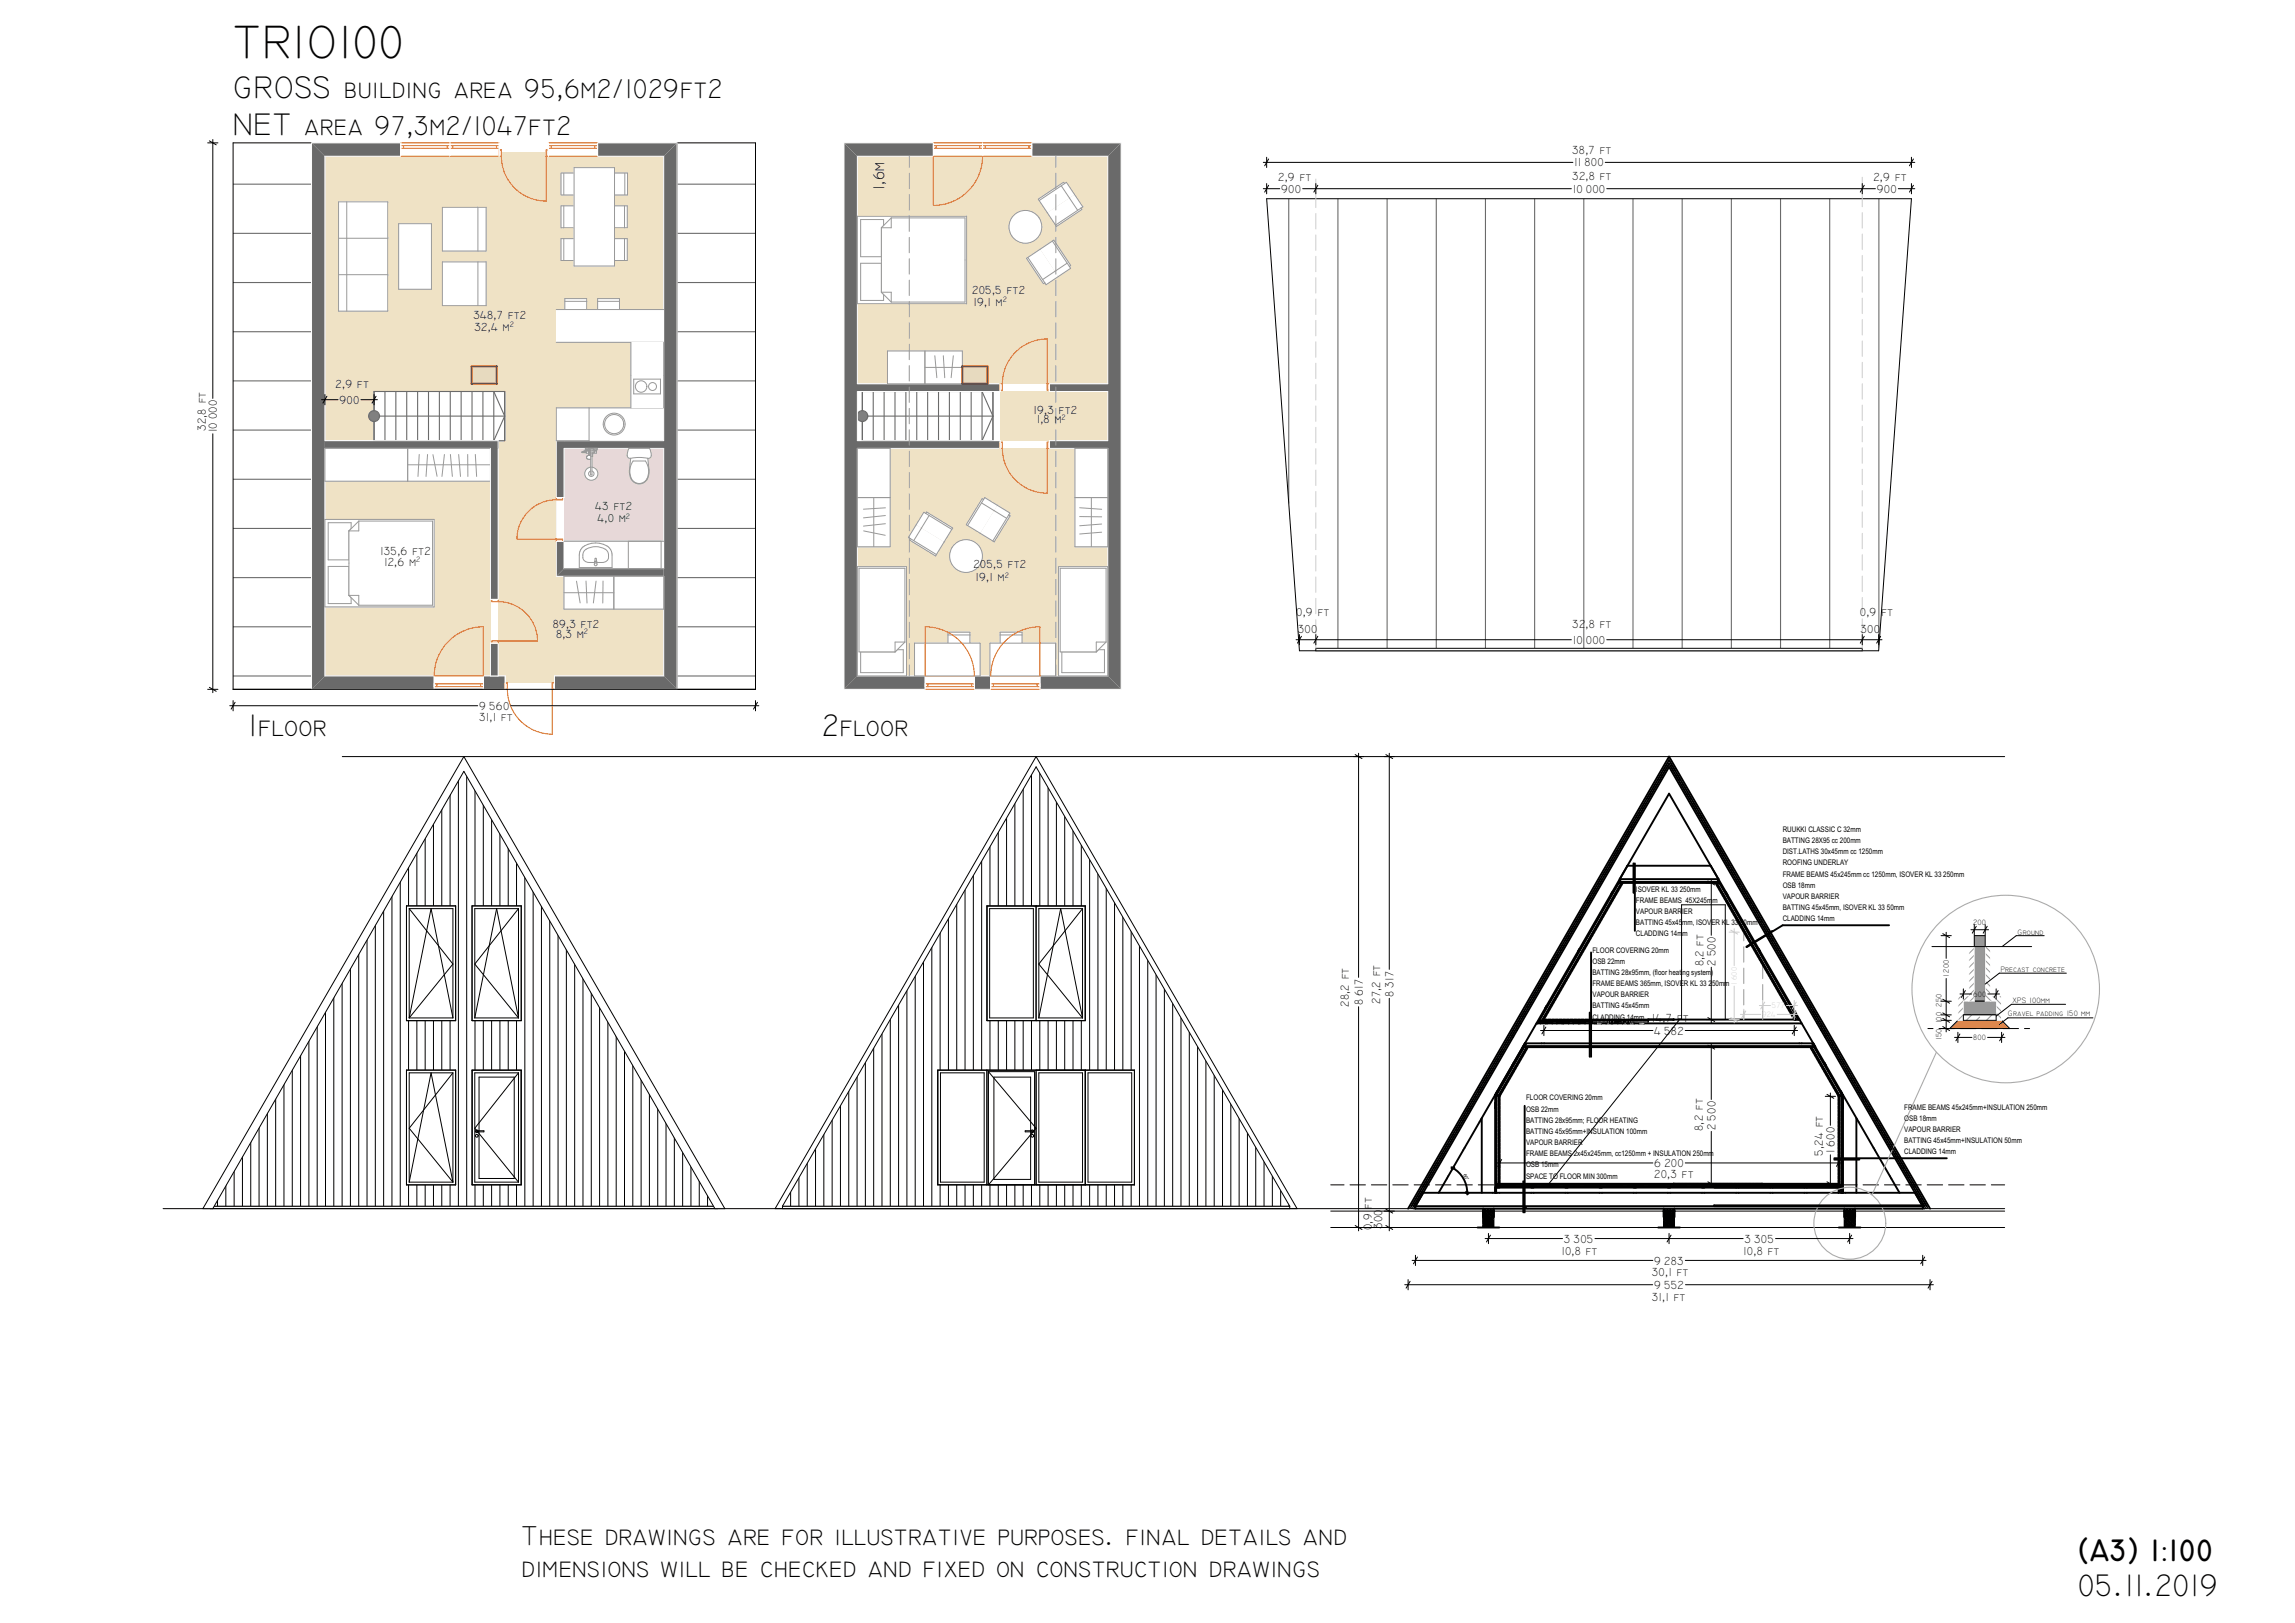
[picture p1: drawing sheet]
<svg xmlns="http://www.w3.org/2000/svg" width="420mm" height="297mm" viewBox="0 0 420 297" stroke-linecap="round" stroke-linejoin="round" font-family="sans-serif">
<defs><g id="words">
<text font-size="8.7" x="42.7" y="10.6">TRIO100</text>
<g font-size="5.8">
<text x="42.7" y="18">GROSS</text>
<text x="42.7" y="24.7">NET</text>
<text x="45.5" y="134.7">I</text>
<text x="150.5" y="134.7">2</text>
<text x="380.3" y="285.6">(A3) 1:100</text>
<text x="380.3" y="292.1">05.11.2019</text>
</g>
<g font-size="5.1">
<text x="63" y="18">building area 95,6m2/1029ft2</text>
<text x="55.6" y="24.7">area 97,3m2/1047ft2</text>
<text x="47.2" y="134.7">floor</text>
<text x="153.7" y="134.7">floor</text>
<text x="95.5" y="282.7">These drawings are for illustrative purposes. final details and</text>
<text x="95.5" y="288.5">dimensions will be checked and fixed on construction drawings</text>
</g>
<text font-size="2.9" x="161.8" y="34.7" transform="rotate(-90 161.8 34.7)">1,6m</text>
<g font-size="2.2">
<text x="287.7" y="28.1">38,7 ft</text>
<text x="233.9" y="33.1">2,9 ft</text>
<text x="234.5" y="35.3">900</text>
<text x="287.7" y="32.9">32,8 ft</text>
<text x="287.8" y="35.3">10†000</text>
<text x="288.1" y="30.5">11†800</text>
<text x="342.9" y="33.1">2,9 ft</text>
<text x="343.5" y="35.3">900</text>
<text x="177.9" y="53.9">205,5 ft2</text>
<text x="86.7" y="58.3">348,7 ft2</text>
<text x="178.1" y="56">19,1 m</text>
<text x="86.8" y="60.6">32,4 m</text>
<text x="61.4" y="71">2,9 ft</text>
<text x="62.1" y="73.9">900</text>
<text x="189.1" y="75.8">19,3</text>
<text x="189.7" y="77.5">1,8 m</text>
<text x="193.8" y="75.8">ft2</text>
<text x="37.7" y="78.9" transform="rotate(-90 37.7 78.9)">32,8 ft</text>
<text x="39.7" y="79.1" transform="rotate(-90 39.7 79.1)">10†000</text>
<text x="108.9" y="93.3">43 ft2</text>
<text x="109.4" y="95.6">4,0 m</text>
<text x="69.6" y="101.5">135,6 ft2</text>
<text x="70.3" y="103.6">12,6 m</text>
<text x="178.1" y="103.9">205,5 ft2</text>
<text x="178.5" y="106.4">19,1 m</text>
<text x="237.2" y="112.8">0,9 ft</text>
<text x="340.4" y="112.8">0,9</text>
<text x="344.3" y="112.8">ft</text>
<text x="101.2" y="115">89,3 ft2</text>
<text x="101.8" y="116.7">8,3 m</text>
<text x="237.5" y="115.8">300</text>
<text x="287.7" y="115">32</text>
<text x="287.8" y="117.8">10†000</text>
<text x="290.2" y="115">,8 ft</text>
<text x="340.5" y="115.8">300</text>
<text x="87.7" y="131.8">31,1 ft</text>
<text x="87.7" y="129.9">9†560</text>
<text x="311.7" y="176.8" transform="rotate(-90 311.7 176.8)">8,2 ft</text>
<text x="313.9" y="176.8" transform="rotate(-90 313.9 176.8)">2†500</text>
<text x="246.9" y="184.2" transform="rotate(-90 246.9 184.2)">28,2 ft</text>
<text x="249.4" y="184" transform="rotate(-90 249.4 184)">8†617</text>
<text x="252.6" y="183.7" transform="rotate(-90 252.6 183.7)">27,2 ft</text>
<text x="255" y="182.4" transform="rotate(-90 255 182.4)">8†317</text>
<text x="302.3" y="187">14,7 ft</text>
<text x="302.7" y="189.3">4†582</text>
<text x="311.6" y="207" transform="rotate(-90 311.6 207)">8,2 ft</text>
<text x="313.9" y="206.8" transform="rotate(-90 313.9 206.8)">2†500</text>
<text x="302.7" y="215.5">20,3 ft</text>
<text x="302.7" y="213.6">6†200</text>
<text x="333.6" y="211.5" transform="rotate(-90 333.6 211.5)">5,24 ft</text>
<text x="335.7" y="211.1" transform="rotate(-90 335.7 211.1)">1†600</text>
<text x="251.1" y="221.2" transform="rotate(-90 251.1 221.2)">ft</text>
<text x="251.1" y="225.1" transform="rotate(-90 251.1 225.1)">0,9</text>
<text x="253" y="224.9" transform="rotate(-90 253 224.9)">300</text>
<text x="286.2" y="227.4">3†305</text>
<text x="319.3" y="227.4">3†305</text>
<text x="285.7" y="229.6">10,8 ft</text>
<text x="302.3" y="233.6">30,1 ft</text>
<text x="302.7" y="231.4">9†283</text>
<text x="319" y="229.6">10,8 ft</text>
<text x="302.3" y="238">31,1 ft</text>
<text x="302.7" y="235.8">9†552</text>
</g>
<g font-size="1.5">
<text x="93.3" y="59.9">2</text>
<text x="183.5" y="55.3">2</text>
<text x="194.3" y="76.8">2</text>
<text x="114.6" y="94.9">2</text>
<text x="76.2" y="102.9">2</text>
<text x="183.9" y="105.8">2</text>
<text x="106.9" y="116">2</text>
<text x="361.1" y="169.3">200</text>
<text x="369.2" y="171">Ground</text>
<text x="356.7" y="178.8" transform="rotate(-90 356.7 178.8)">1†200</text>
<text x="366.1" y="177.9">Precast concrete</text>
<text x="355.3" y="184.2" transform="rotate(-90 355.3 184.2)">250</text>
<text x="361.1" y="182.4">600</text>
<text x="367.5" y="185.9">Gravel padding 150 mm</text>
<text x="368.3" y="183.5">XPS 100mm</text>
<text x="355.3" y="190.3" transform="rotate(-90 355.3 190.3)">150</text>
<text x="355.3" y="187.2" transform="rotate(-90 355.3 187.2)">100</text>
<text x="361.1" y="190.3">800</text>
</g>
<g font-size="1.5" fill="#ccc">
<text x="324.3" y="184.5">577</text>
<text x="322.5" y="186.1">924</text>
</g>
<g font-size="1.4">
<text x="326.2" y="152.2">RUUKKI CLASSIC C 32mm</text>
<text x="326.2" y="154.3">BATTING 28X95 cc 200mm</text>
<text x="326.2" y="156.3">DIST.LATHS 30x45mm cc 1250mm</text>
<text x="326.2" y="158.4">ROOFING UNDERLAY</text>
<text x="326.2" y="160.4">FRAME BEAMS 45x245mm cc 1250mm, ISOVER KL 33 250mm</text>
<text x="299.4" y="163.2">ISOVER KL 33 250mm</text>
<text x="299.4" y="165.3">FRAME BEAMS 45X245mm</text>
<text x="299.4" y="167.3">VAPOUR BARRIER</text>
<text x="326.2" y="162.5">OSB 18mm</text>
<text x="326.2" y="164.5">VAPOUR BARRIER</text>
<text x="326.2" y="166.6">BATTING 45x45mm, ISOVER KL 33 50mm</text>
<text x="299.4" y="169.3">BATTING 45x45</text>
<text x="299.4" y="171.3">CLADDING 14mm</text>
<text x="307.9" y="169.3">mm, ISOVER KL 33 50mm</text>
<text x="326.2" y="168.6">CLADDING 14mm</text>
<text x="291.4" y="174.3">FLOOR COVERING 20mm</text>
<text x="291.4" y="176.4">OSB 22mm</text>
<text x="291.4" y="178.4">BATTING 28x95mm, (floor heating system</text>
<text x="313.2" y="178.4">)</text>
<text x="291.4" y="180.4">FRAME BEAMS 365mm, ISOVER KL 33 250mm</text>
<text x="291.4" y="182.5">VAPOUR BARRIER</text>
<text x="291.4" y="184.5">BATTING 45x45mm</text>
<text x="291.4" y="186.6">CLADDING 14mm</text>
<text x="279.3" y="201.4">FLOOR COVERING 20mm</text>
<text x="279.3" y="203.4">OSB 22mm</text>
<text x="348.5" y="203.1">FRAME BEAMS 45x245mm+INSULATION 250mm</text>
<text x="279.3" y="205.5">BATTING 28x95mm; FLOOR HEATING</text>
<text x="279.3" y="207.5">BATTING 45x95mm+INSULATION 100mm</text>
<text x="279.3" y="209.6">VAPOUR BARRIER</text>
<text x="348.5" y="205.1">OSB 18mm</text>
<text x="348.5" y="207.1">VAPOUR BARRIER</text>
<text x="348.5" y="209.2">BATTING 45x45mm+INSULATION 50mm</text>
<text x="279.3" y="211.6">FRAME BEAMS 2x45x245mm, cc1250mm + INSULATION 250mm</text>
<text x="279.3" y="213.6">OSB 15mm</text>
<text x="279.3" y="215.7">SPACE TO FLOOR MIN 300mm</text>
<text x="348.5" y="211.2">CLADDING 14mm</text>
</g>
<text font-size=".9" x="267.7" y="214.9" transform="rotate(60 267.7 214.9)">60°</text>
</g></defs>
<!-- layer: Model Unit - Zone -->
<path d="M103.2 82.1h18.3v22h-18.3z" fill-rule="evenodd" fill="#e7d8d8"/>
<g fill="#efe2c5">
<path d="M59.5 82.1h30.3v41.6h-30.3z" fill-rule="evenodd"/>
<path d="M59.5 28.6h62v52h-62z" fill-rule="evenodd"/>
<path d="M81.9 27.8h18v.8h-18z" fill-rule="evenodd"/>
<path d="M91.2 80.6h10.6v24.9h19.7v18.2h-30.3z" fill-rule="evenodd"/>
<path d="M92.5 123.7h9v1.3h-9z" fill-rule="evenodd"/>
</g>
<!-- layer: 2D Drafting - General -->
<path d="M189.6 138.5l47.8 82.7h-95.5zM171.6 195.8v21h36v-21zM180.6 165.8v21h18v-21z" fill-rule="evenodd" fill="#fff"/>
<path d="M189.6 138.5l47.8 82.7h-95.5zM180.6 165.8h18v21h-18zM171.6 195.8h36v21h-36z" fill="none" stroke="#000" stroke-width=".18"/>
<!-- layer: 2.SISUSTUS -->
<path d="M102.7 37.7h4v4h-4z" fill-rule="evenodd" fill="#fff"/>
<path d="M102.7 37.7h4v4h-4zM103.2 37.7v4" fill="none" stroke="#999" stroke-width=".18"/>
<path d="M110.8 37.7h4v4h-4z" fill-rule="evenodd" fill="#fff"/>
<path d="M110.8 37.7h4v4h-4zM114.3 37.7v4" fill="none" stroke="#999" stroke-width=".18"/>
<path d="M102.7 31.7h4v4h-4z" fill-rule="evenodd" fill="#fff"/>
<path d="M102.7 31.7h4v4h-4zM103.2 31.7v4" fill="none" stroke="#999" stroke-width=".18"/>
<path d="M110.8 31.7h4v4h-4z" fill-rule="evenodd" fill="#fff"/>
<path d="M110.8 31.7h4v4h-4zM114.3 31.7v4" fill="none" stroke="#999" stroke-width=".18"/>
<path d="M109.4 54.6h4v4h-4z" fill-rule="evenodd" fill="#fff"/>
<path d="M109.4 54.6h4v4h-4zM109.4 55.1h4" fill="none" stroke="#999" stroke-width=".18"/>
<path d="M103.4 54.6h4v4h-4z" fill-rule="evenodd" fill="#fff"/>
<path d="M103.4 54.6h4v4h-4zM103.4 55.1h4" fill="none" stroke="#999" stroke-width=".18"/>
<!-- layer: Interior - Furniture  -->
<g fill="#fff">
<path d="M107.8 74.6h15.2v6h-15.2z" fill-rule="evenodd"/>
<circle cx="112.4" cy="77.6" r="2"/>
</g>
<g fill="none" stroke="#999" stroke-width=".18">
<path d="M107.8 74.6h15.2M107.8 80.6h15.2"/>
<circle cx="112.4" cy="77.6" r="2"/>
<circle cx="112.4" cy="77.6" r="1.75"/>
</g>
<!-- layer: 2.SISUSTUS -->
<path d="M102.7 43.7h4v4h-4z" fill-rule="evenodd" fill="#fff"/>
<path d="M102.7 43.7h4v4h-4zM103.2 43.7v4" fill="none" stroke="#999" stroke-width=".18"/>
<path d="M110.8 43.7h4v4h-4z" fill-rule="evenodd" fill="#fff"/>
<path d="M110.8 43.7h4v4h-4zM114.3 43.7v4" fill="none" stroke="#999" stroke-width=".18"/>
<!-- layer: Structural - Combined -->
<path d="M68.5 71.6h23.9v9h-23.9z" fill-rule="evenodd" fill="#fff"/>
<g fill="none" stroke="#6a6a6a" stroke-width=".2">
<path d="M68.5 71.6h23.9v9h-23.9zM68.5 76.1h23.9M70.5 71.6v9M72.4 71.6v9M74.4 71.6v9M76.4 71.6v9M78.4 71.6v9M80.4 71.6v9M82.4 71.6v9M84.4 71.6v9M86.4 71.6v9M88.4 71.6v9"/>
<path d="M90.4 71.6v9"/>
</g>
<circle cx="68.5" cy="76.1" r="1" fill="#7f7f7f"/>
<g fill="none" stroke="#6a6a6a" stroke-width=".2">
<path d="M90.4 71.6l2 4.5-2 4.5"/>
<circle cx="68.5" cy="76.1" r="1"/>
</g>
<path d="M157.8 71.6h23.9v9h-23.9z" fill-rule="evenodd" fill="#fff"/>
<g fill="none" stroke="#6a6a6a" stroke-width=".2">
<path d="M157.8 71.6h23.9v9h-23.9zM157.8 76.1h23.9M159.8 71.6v9M161.8 71.6v9M163.8 71.6v9M165.8 71.6v9M167.8 71.6v9M169.8 71.6v9M171.8 71.6v9M173.7 71.6v9M175.7 71.6v9M177.7 71.6v9"/>
<path d="M179.7 71.6v9"/>
</g>
<circle cx="157.8" cy="76.1" r="1" fill="#7f7f7f"/>
<g fill="none" stroke="#6a6a6a" stroke-width=".2">
<path d="M179.7 71.6l2 4.5-2 4.5"/>
<circle cx="157.8" cy="76.1" r="1"/>
</g>
<!-- layer: 2.SISUSTUS -->
<path d="M105.1 30.7h7.4v18h-7.4z" fill-rule="evenodd" fill="#fff"/>
<path d="M105.1 30.7h7.4v18h-7.4z" fill="none" stroke="#fff" stroke-width=".18"/>
<path d="M105.1 30.7h7.4v18h-7.4z" fill="none" stroke="#999" stroke-width=".18"/>
<!-- layer: Model Unit - Zone -->
<g fill="#efe2c5">
<path d="M156.9 28.6h45.8v41.6h-45.8z" fill-rule="evenodd"/>
<path d="M156.9 82.1h45.8v41.6h-45.8z" fill-rule="evenodd"/>
<path d="M183 71.6h19.7v9h-19.7z" fill-rule="evenodd"/>
</g>
<!-- layer: Column_ timber -->
<g fill="none" stroke="#000" stroke-width=".35">
<path d="M336.7 217.3l-.2 .3M336.9 218.2l-.1 .1M336.9 217.7l-.4 .4M271.9 221.2l-.5 .4M272.4 221.2l-.4 .4M273 221.2l-.5 .4M273.4 221.3l-.4 .3M304.8 221.2l-.3 .3M305.3 221.2l-.4 .4M305.8 221.2l-.4 .4M306.4 221.2l-.5 .4M313.9 220.6l-.2 .1"/>
<path d="M314.1 220.6h.1M314.4 220.6l-.2 .1M314.9 220.6l-.1 .1M315.2 220.6l-.2 .1M315.5 220.6l-.2 .1M315.7 220.6l-.1 .1M316 220.6l-.2 .1M316.2 220.6l-.1 .1M316.5 220.6l-.1 .1M316.8 220.6l-.2 .1M317 220.6l-.1 .1M317.2 220.6v.1"/>
<path d="M317.6 220.6l-.2 .1M317.8 220.6l-.1 .1M318.1 220.6l-.1 .1M318.4 220.6h-.1M318.6 220.6l-.1 .1M319.2 220.6l-.2 .1M319.4 220.6l-.1 .1M319.7 220.6l-.2 .1M320 220.6l-.2 .1M320.2 220.6l-.1 .1M320.5 220.6l-.2 .1M320.8 220.6l-.2 .1"/>
<path d="M321 220.6l-.1 .1M321.3 220.6l-.2 .1M321.5 220.6l-.1 .1M321.8 220.6l-.1 .1M322.1 220.6l-.2 .1M322.3 220.6l-.1 .1M322.6 220.6h-.1M322.9 220.6l-.2 .1M323.4 220.6l-.1 .1M323.7 220.6l-.2 .1M323.9 220.6l-.1 .1M324.2 220.6l-.1 .1"/>
<path d="M324.5 220.6l-.2 .1M324.7 220.6l-.1 .1M325 220.6l-.2 .1M325.3 220.6l-.2 .1M325.5 220.6l-.1 .1M325.7 220.6l-.1 .1M326.1 220.6l-.2 .1M326.3 220.6l-.1 .1M326.6 220.6l-.2 .1M326.9 220.6h-.1M327.1 220.6l-.1 .1M327.6 220.6l-.1 .1"/>
<path d="M327.9 220.6l-.1 .1M328.2 220.6l-.2 .1M328.4 220.6l-.1 .1M328.7 220.6l-.1 .1M329 220.6l-.2 .1M329.2 220.6l-.1 .1M329.5 220.6l-.1 .1M329.8 220.6l-.2 .1M330 220.6l-.1 .1M330.3 220.6l-.1 .1M330.6 220.6l-.2 .1M330.8 220.6l-.1 .1"/>
<path d="M331.1 220.6h-.1M331.4 220.6l-.2 .1M331.9 220.6l-.2 .1M332.2 220.6l-.2 .1M332.4 220.6l-.1 .1M332.7 220.6l-.2 .1M333 220.6l-.2 .1M333.2 220.6l-.1 .1M333.5 220.6l-.2 .1M333.7 220.6l-.1 .1M334 220.6l-.1 .1M334.2 220.6l-.1 .1"/>
<path d="M334.5 220.6l-.1 .1M334.8 220.6l-.1 .1M335.1 220.6l-.2 .1M335.3 220.6h.1M335.6 220.6l-.1 .1M336.1 220.6l-.1 .1M336.4 220.6l-.1 .1M336.7 220.6l-.2 .1M336.9 220.6l-.1 .1M337.2 220.6l-.2 .1M337.5 220.6l-.2 .1M337.7 221.2l-.2 .1"/>
<path d="M337.7 220.6l-.1 .1M338 220.6l-.2 .1M338.2 221.2l-.5 .4M338.3 220.6l-.2 .1M338.5 220.6l-.1 .1M338.7 221.2l-.4 .4M338.8 220.6l-.2 .1M339.1 220.6l-.2 .1M339.2 221.2l-.4 .4M339.3 220.6l-.1 .1M339.5 221.5l-.2 .1M339.6 220.6h-.1"/>
<path d="M339.8 220.6l-.1 .1M340.4 220.6l-.2 .1M340.6 220.6l-.1 .1M340.9 220.6l-.1 .1M341.2 220.6l-.2 .1M341.4 220.6l-.1 .1M341.7 220.6l-.1 .1M342 220.6l-.2 .1M342.2 220.6l-.1 .1M342.5 220.6l-.2 .1M342.7 220.6l-.1 .1M343 220.6l-.1 .1"/>
<path d="M343.3 220.6l-.2 .1M343.6 220.6l-.2 .1M343.8 220.6h.1M344.1 220.6l-.2 .1M344.6 220.6l-.1 .1M344.9 220.6l-.2 .1M345.2 220.6l-.2 .1M345.4 220.6l-.1 .1M345.7 220.6l-.2 .1M345.9 220.6l-.1 .1M346.2 220.6l-.1 .1M346.5 220.6l-.2 .1"/>
<path d="M346.7 220.6l-.1 .1M346.9 220.6v.1M347.3 220.6l-.2 .1M347.5 220.6l-.1 .1M347.8 220.6l-.1 .1M348.1 220.6h-.1M348.3 220.6l-.1 .1M348.9 220.6l-.2 .1M349.1 220.6l-.1 .1M349.4 220.6l-.2 .1M349.7 220.6l-.2 .1M349.9 220.6l-.1 .1"/>
<path d="M350.2 220.6l-.2 .1M350.5 220.6l-.2 .1M350.7 220.6l-.1 .1M351 220.6l-.2 .1M351.2 220.6l-.1 .1M351.5 220.6l-.1 .1M351.8 220.6l-.2 .1"/>
</g>
<!-- layer: Wall -->
<g fill="none" stroke="#000" stroke-width=".35">
<path d="M271.4 221.6v.1M271.5 224.4l-.1 .2M271.6 221.7l-.2 .2M271.9 222l-.5 .5M272 221.6l-.6 .6M272.2 222.2l-.8 .8M272.2 221.6l-.1 .2M272.4 222.5l-1 1M272.5 221.6l-1.1 1.1M272.5 221.9l-.2 .2M272.7 222.8l-1.2 1.2M272.8 221.6l-.1 .1"/>
<path d="M272.8 222.1l-.2 .2M273 223l-1.3 1.3M273 221.6l-1.6 1.7M273 222.4l-.1 .2M273.1 221.8l-.1 .2M273.2 223.3l-1.2 1.2M273.3 222.7l-.2 .2M273.4 224.4l-.2 .2M273.4 223.9l-.7 .7M273.4 223.4l-1.2 1.2M273.4 222.9l-1.8 1.7M273.4 222.3l-2 2"/>
<path d="M273.4 221.8l-2 2M273.4 224.2l-.4 .4M273.4 223.7l-1 .9M273.4 222.1l-.2 .1M304.6 221.6l-.2 .2M304.6 224.3l-.2 .1M304.7 223.6l-.2 .2M304.9 221.6l-.5 .4M304.9 224.5l-.1 .1M305 223.9l-.2 .2M305.1 221.6l-.7 .7M305.2 224.2l-.2 .2"/>
<path d="M305.4 221.6l-1 1M305.5 224.4l-.2 .2M305.6 221.7l-1.2 1.1M305.8 222l-1.2 1.2M305.9 221.6l-1.5 1.5M306.1 222.2l-1.2 1.3M306.2 221.6l-.2 .2M306.4 222.5l-1.3 1.2M306.4 224.3l-.3 .3M306.4 223.7l-.8 .9M306.4 223.2l-1.4 1.4M306.4 222.7l-1.9 1.9"/>
<path d="M306.4 222.2l-2 2M306.4 221.6l-2 2M306.4 224.5v.1M306.4 224l-.5 .5M306.4 223.5l-.7 .8M306.4 223l-1 1M306.4 221.9l-.1 .2M337.6 222.6l-.1 .1M337.7 224.1l-.2 .2M337.7 221.6l-.2 .3M337.7 223.5l-.1 .1M337.8 222.9l-.1 .1"/>
<path d="M337.9 224.4l-.2 .2M338 221.6l-.5 .5M338 223.7l-.2 .2M338.1 223.1l-.2 .2M338.2 224.6h.1M338.3 221.6l-.8 .8M338.3 224l-.2 .2M338.4 223.4l-.2 .2M338.5 221.6l-.8 .8M338.5 224.3l-.1 .1M338.6 223.6l-.1 .2M338.8 221.6l-1.3 1.3"/>
<path d="M338.8 224.5l-.1 .1M338.9 223.9l-.2 .2M339.1 221.6l-1.1 1.1M339.2 224.2l-.2 .2M339.3 221.6l-1.8 1.9M339.4 224.4l-.2 .2M339.5 224.1l-.5 .5M339.5 223.6l-1.1 1M339.5 223l-1.6 1.6M339.5 222.5l-2 2M339.5 222l-2 2M339.5 223.8l-.2 .2"/>
<path d="M339.5 223.3l-.4 .4M339.5 222.8l-.7 .7M339.5 222.3l-1 .9M339.5 221.7l-1.2 1.2"/>
</g>
<path d="M271.4 221.6h2v3h-2zM304.4 221.6h2v3h-2zM337.5 221.6h2v3h-2z" fill="none" stroke="#000" stroke-width=".18"/>
<!-- layer: Architecture_ general -->
<g fill="none" stroke="#000" stroke-width=".35">
<path d="M281.9 186.8l-.2 .2M282.4 186.8l-.2 .2M283 186.8l-.3 .2M283.5 186.8l-.2 .2M284 186.8l-.2 .2M284.6 186.8l-.3 .2M285.1 186.8l-.2 .2M285.6 186.8l-.2 .2M286.1 186.8l-.2 .2M286.7 186.8l-.2 .2M287.2 186.8l-.2 .2M287.7 186.8l-.2 .2"/>
<path d="M288.3 186.8l-.3 .2M288.8 186.8l-.2 .2M289.3 186.8l-.2 .2M289.9 186.8l-.3 .2M290.4 186.8l-.2 .2M290.9 186.8l-.2 .2M291.4 186.8l-.2 .2M292 186.8l-.2 .2M292.5 186.8l-.2 .2M293 186.8l-.2 .2M293.6 186.8l-.3 .2M294.1 186.8l-.2 .2"/>
<path d="M294.6 186.8l-.2 .2M295.2 186.8l-.3 .2M295.7 186.8l-.2 .2M296.2 186.8l-.2 .2M296.7 186.8l-.2 .2M297.3 186.8l-.2 .2M297.8 186.8l-.2 .2M298.3 186.8l-.2 .2M298.9 186.8l-.2 .2M299.4 186.8l-.2 .2M299.9 186.8l-.2 .2M300.5 186.8l-.3 .2"/>
<path d="M301 186.8l-.2 .2M301.5 186.8l-.2 .2"/>
</g>
<!-- layer: 2D Drafting - General -->
<path d="M143.2 220.7h92.8v.5h-92.8z" fill-rule="evenodd" fill="#fff"/>
<path d="M143.2 220.7h92.8v.5h-92.8z" fill="none" stroke="#000" stroke-width=".18"/>
<path d="M38.5 220.7h92.8v.5h-92.8z" fill-rule="evenodd" fill="#fff"/>
<path d="M38.5 220.7h92.8v.5h-92.8z" fill="none" stroke="#000" stroke-width=".18"/>
<path d="M231.8 36.4h118l-6 82.7h-106z" fill-rule="evenodd" fill="#fff"/>
<g fill="none" stroke="#6a6a6a" stroke-width=".2">
<path d="M235.8 36.4v55.7M244.8 36.4v82.7M253.8 36.4v82.7M262.8 36.4v82.7M271.8 36.4v82.7M280.8 36.4v82.7M289.8 36.4v82.7M298.8 36.4v82.7M307.8 36.4v82.7M316.8 36.4v82.7M325.8 36.4v82.7M334.8 36.4v82.7"/>
<path d="M343.8 36.4v82.1"/>
</g>
<path d="M231.8 36.4h118l-6 82.7h-106z" fill="none" stroke="#000" stroke-width=".18"/>
<path d="M240.8 118.6h100v.5h-100z" fill-rule="evenodd" fill="#fff"/>
<path d="M240.8 118.6h100v.5h-100z" fill="none" stroke="#000" stroke-width=".18"/>
<path d="M361.3 171.2h2v12h-2z" fill-rule="evenodd" fill="#999"/>
<path d="M361.3 171.2h2v12h-2z" fill="none" stroke="#000" stroke-width=".18"/>
<path d="M359.3 183.2h6v2.5h-6z" fill-rule="evenodd" fill="#999"/>
<path d="M359.3 183.2h6v2.5h-6z" fill="none" stroke="#000" stroke-width=".18"/>
<path d="M356.8 188.2l1.5-1.5h8l1.5 1.5z" fill-rule="evenodd" fill="#ebc261"/>
<path d="M356.8 188.2l1.5-1.5h8l1.5 1.5z" fill="none" stroke="#000" stroke-width=".18"/>
<path d="M363.3 173.2h1v9h2v4.5h-1v-3.5h-2z" fill-rule="evenodd" fill="#fff"/>
<g fill="none" stroke="#999" stroke-width=".18">
<path d="M363.3 179.6l1 1M363.3 178.3l1 1M363.3 177l1 1M363.3 175.7l1 1M363.3 174.5l1 1M363.3 173.2l1 1M363.3 182.1l1.1 1.1M363.3 180.8l1 1M364.7 182.2l1.6 1.6M365.3 186.7h.1M365.3 185.4l1 1M365.3 184.1l1 1"/>
<path d="M366 182.2l.3 .4"/>
</g>
<path d="M363.3 173.2h1v9h2v4.5h-1v-3.5h-2z" fill="none" stroke="#fff" stroke-width=".18"/>
<path d="M360.3 173.2h1v10h-2v3.5h-1v-4.5h2z" fill-rule="evenodd" fill="#fff"/>
<g fill="none" stroke="#999" stroke-width=".18">
<path d="M360.3 173.2h.1M361.3 179.9l-1 1M361.3 178.6l-1 1M361.3 177.3l-1 1M361.3 176.1l-1 1M361.3 174.8l-1 1M361.3 173.5l-1 1M359 182.2l-.7 .7M359.3 185.7l-1 1M359.3 184.4l-1 1M360.2 182.2l-1.9 2M361.3 182.4l-.8 .8"/>
<path d="M361.3 181.2l-1 1"/>
</g>
<path d="M360.3 173.2h1v10h-2v3.5h-1v-4.5h2z" fill="none" stroke="#fff" stroke-width=".18"/>
<path d="M123.9 26.1h14.4v100h-14.4z" fill-rule="evenodd" fill="#fff"/>
<path d="M123.9 33.7h14.4M123.9 51.7h14.4M123.9 42.7h14.4M123.9 78.7h14.4M123.9 69.7h14.4M123.9 60.7h14.4M123.9 96.7h14.4M123.9 87.7h14.4M123.9 114.7h14.4M123.9 105.7h14.4M123.9 123.7h14.4" fill="none" stroke="#6a6a6a" stroke-width=".2"/>
<path d="M123.9 26.1h14.4v100h-14.4z" fill="none" stroke="#000" stroke-width=".18"/>
<path d="M42.7 26.1h14.3v100h-14.3z" fill-rule="evenodd" fill="#fff"/>
<path d="M42.7 33.7h14.3M42.7 51.7h14.3M42.7 42.7h14.3M42.7 78.7h14.3M42.7 69.7h14.3M42.7 60.7h14.3M42.7 96.7h14.3M42.7 87.7h14.3M42.7 114.7h14.3M42.7 105.7h14.3M42.7 123.7h14.3" fill="none" stroke="#6a6a6a" stroke-width=".2"/>
<path d="M42.7 26.1h14.3v100h-14.3z" fill="none" stroke="#000" stroke-width=".18"/>
<!-- layer: 1.VLISSEINAD -->
<path d="M59.5 80.6h31.7v1.5h-31.7z" fill-rule="evenodd" fill="#6a6a6a"/>
<path d="M59.5 82.1h30.3M59.5 80.6h31.7v1.5" fill="none" stroke="#fff" stroke-width=".18"/>
<path d="M121.5 28.6l2.4-2.5v100l-2.4-2.4z" fill-rule="evenodd" fill="#6a6a6a"/>
<path d="M121.5 28.6v52M123.9 26.1v100M121.5 82.1v22M121.5 105.5v18.2" fill="none" stroke="#fff" stroke-width=".18"/>
<g fill="#6a6a6a">
<path d="M57 126.1l2.5-2.4h20v2.4z" fill-rule="evenodd"/>
<path d="M88.5 123.7h4v2.4h-4z" fill-rule="evenodd"/>
<path d="M101.5 123.7h20l2.4 2.4h-22.4z" fill-rule="evenodd"/>
</g>
<path d="M79.5 123.7h9v2.4h-9z" fill-rule="evenodd" fill="#fff"/>
<path d="M79.5 123.7v2.4M88.5 123.7v2.4M92.5 123.7v2.4M101.5 123.7v2.4" fill="none" stroke="#fff" stroke-width=".18"/>
<!-- layer: 1.VLISSEINAD -->
<path d="M57 126.1h22.5M59.5 123.7h20M88.5 126.1h4M88.5 123.7h4M101.5 126.1h22.4M101.5 123.7h20" fill="none" stroke="#fff" stroke-width=".18"/>
<path d="M79.5 126.1h9M79.5 123.7h9" fill="none" stroke="#f60" stroke-width=".18"/>
<g fill="#fff">
<path d="M88 125.1h.5v.5h-.5z" fill-rule="evenodd"/>
<path d="M79.5 125.1h.5v.5h-.5z" fill-rule="evenodd"/>
<path d="M80 125.1h8v.5h-8z" fill-rule="evenodd"/>
</g>
<path d="M79.5 125.1h.5v.5h-.5M88.5 125.1h-.5v.5h.5" fill="none" stroke="#f60" stroke-width=".2"/>
<path d="M80 125.1h8M80 125.6h8M92.9 126.1a8.2 8.2 0 0 0 8.2 8.2" fill="none" stroke="#f60" stroke-width=".18"/>
<path d="M79.5 123.7v2.4M88.5 123.7v2.4" fill="none" stroke="#fff" stroke-width=".18"/>
<g fill="#fff">
<path d="M92.5 125h.4v1.1h-.4z" fill-rule="evenodd"/>
<path d="M101.1 125h.4v1.1h-.4z" fill-rule="evenodd"/>
</g>
<path d="M92.5 125h.4v1.1h-.4zM101.1 125h.4v1.1h-.4z" fill="none" stroke="#f60" stroke-width=".2"/>
<path d="M101.1 126.1v8.2" fill="none" stroke="#f60" stroke-width=".18"/>
<path d="M92.5 123.7v2.4M101.5 123.7v2.4" fill="none" stroke="#fff" stroke-width=".18"/>
<path d="M57 26.1l2.5 2.5v95.1l-2.5 2.4z" fill-rule="evenodd" fill="#6a6a6a"/>
<path d="M57 26.1v100M59.5 28.6v52M59.5 82.1v41.6" fill="none" stroke="#fff" stroke-width=".18"/>
<g fill="#6a6a6a">
<path d="M57 26.1h16.4v2.5h-13.9z" fill-rule="evenodd"/>
<path d="M109.4 26.1h14.5l-2.4 2.5h-12.1z" fill-rule="evenodd"/>
</g>
<g fill="#fff">
<path d="M100.4 26.1h9v2.5h-9z" fill-rule="evenodd"/>
<path d="M73.4 26.1h9v2.5h-9z" fill-rule="evenodd"/>
<path d="M82.4 26.1h9v2.5h-9z" fill-rule="evenodd"/>
</g>
<path d="M73.4 26.1v2.5M109.4 26.1v2.5" fill="none" stroke="#fff" stroke-width=".18"/>
<!-- layer: 1.VLISSEINAD -->
<path d="M57 26.1h16.4M59.5 28.6h13.9M109.4 26.1h14.5M109.4 28.6h12.1" fill="none" stroke="#fff" stroke-width=".18"/>
<path d="M100.4 26.1h9M100.4 28.6h9" fill="none" stroke="#f60" stroke-width=".18"/>
<g fill="#fff">
<path d="M100.4 26.6h.5v.5h-.5z" fill-rule="evenodd"/>
<path d="M108.9 26.6h.5v.5h-.5z" fill-rule="evenodd"/>
<path d="M100.9 26.6h8v.5h-8z" fill-rule="evenodd"/>
</g>
<path d="M100.4 26.6h.5v.5h-.5M109.4 26.6h-.5v.5h.5" fill="none" stroke="#f60" stroke-width=".2"/>
<path d="M73.4 26.1h9M73.4 28.6h9M100.9 27.1h8M100.9 26.6h8" fill="none" stroke="#f60" stroke-width=".18"/>
<path d="M100.4 26.1v2.5M109.4 26.1v2.5" fill="none" stroke="#fff" stroke-width=".18"/>
<g fill="#fff">
<path d="M73.4 26.6h.5v.5h-.5z" fill-rule="evenodd"/>
<path d="M81.9 26.6h.5v.5h-.5z" fill-rule="evenodd"/>
<path d="M73.9 26.6h8v.5h-8z" fill-rule="evenodd"/>
</g>
<path d="M73.4 26.6h.5v.5h-.5M82.4 26.6h-.5v.5h.5" fill="none" stroke="#f60" stroke-width=".2"/>
<path d="M73.9 27.1h8M73.9 26.6h8M82.4 26.1h9M82.4 28.6h9" fill="none" stroke="#f60" stroke-width=".18"/>
<path d="M73.4 26.1v2.5M82.4 26.1v2.5" fill="none" stroke="#fff" stroke-width=".18"/>
<g fill="#fff">
<path d="M82.4 26.6h.5v.5h-.5z" fill-rule="evenodd"/>
<path d="M90.9 26.6h.5v.5h-.5z" fill-rule="evenodd"/>
<path d="M82.9 26.6h8v.5h-8z" fill-rule="evenodd"/>
</g>
<path d="M82.4 26.6h.5v.5h-.5M91.4 26.6h-.5v.5h.5" fill="none" stroke="#f60" stroke-width=".2"/>
<path d="M82.9 27.1h8M82.9 26.6h8M91.8 28.6a8.2 8.2 0 0 0 8.2 8.2" fill="none" stroke="#f60" stroke-width=".18"/>
<path d="M82.4 26.1v2.5M91.4 26.1v2.5" fill="none" stroke="#fff" stroke-width=".18"/>
<g fill="#fff">
<path d="M91.4 27.4h.4v1.2h-.4z" fill-rule="evenodd"/>
<path d="M100 27.4h.4v1.2h-.4z" fill-rule="evenodd"/>
</g>
<path d="M91.4 27.4h.4v1.2h-.4zM100 27.4h.4v1.2h-.4z" fill="none" stroke="#f60" stroke-width=".2"/>
<path d="M100 28.6v8.2" fill="none" stroke="#f60" stroke-width=".18"/>
<path d="M91.4 26.1v2.5M100.4 26.1v2.5" fill="none" stroke="#fff" stroke-width=".18"/>
<path d="M103.2 80.6h18.3v1.5h-18.3z" fill-rule="evenodd" fill="#6a6a6a"/>
<path d="M103.2 82.1h18.3M103.2 80.6h18.3" fill="none" stroke="#fff" stroke-width=".18"/>
<path d="M101.8 105.5l1.4-1.4h18.3v1.4z" fill-rule="evenodd" fill="#6a6a6a"/>
<path d="M101.8 105.5h19.7M103.2 104.1h18.3" fill="none" stroke="#fff" stroke-width=".18"/>
<path d="M205.2 26.1v100l-2.5-2.4v-95.1z" fill-rule="evenodd" fill="#6a6a6a"/>
<path d="M202.7 28.6v41.6M205.2 26.1v100M202.7 71.6v9M202.7 82.1v41.6" fill="none" stroke="#fff" stroke-width=".18"/>
<g fill="#6a6a6a">
<path d="M156.9 123.7h12.4v2.4h-14.8z" fill-rule="evenodd"/>
<path d="M178.3 123.7h3v2.4h-3z" fill-rule="evenodd"/>
<path d="M190.3 123.7h12.4l2.5 2.4h-14.9z" fill-rule="evenodd"/>
</g>
<g fill="#fff">
<path d="M169.3 123.7h9v2.4h-9z" fill-rule="evenodd"/>
<path d="M181.3 123.7h9v2.4h-9z" fill-rule="evenodd"/>
</g>
<path d="M169.3 123.7v2.4M178.3 123.7v2.4M181.3 123.7v2.4M190.3 123.7v2.4" fill="none" stroke="#fff" stroke-width=".18"/>
<!-- layer: 1.VLISSEINAD -->
<path d="M154.5 126.1h14.8M156.9 123.7h12.4M178.3 126.1h3M178.3 123.7h3M190.3 126.1h14.9M190.3 123.7h12.4" fill="none" stroke="#fff" stroke-width=".18"/>
<path d="M169.3 126.1h9M169.3 123.7h9" fill="none" stroke="#f60" stroke-width=".18"/>
<g fill="#fff">
<path d="M177.8 125.1h.5v.5h-.5z" fill-rule="evenodd"/>
<path d="M169.3 125.1h.5v.5h-.5z" fill-rule="evenodd"/>
<path d="M169.8 125.1h8v.5h-8z" fill-rule="evenodd"/>
</g>
<path d="M169.3 125.1h.5v.5h-.5M178.3 125.1h-.5v.5h.5" fill="none" stroke="#f60" stroke-width=".2"/>
<path d="M169.8 125.1h8M169.8 125.6h8M181.3 126.1h9M181.3 123.7h9" fill="none" stroke="#f60" stroke-width=".18"/>
<path d="M169.3 123.7v2.4M178.3 123.7v2.4" fill="none" stroke="#fff" stroke-width=".18"/>
<g fill="#fff">
<path d="M189.8 125.1h.5v.5h-.5z" fill-rule="evenodd"/>
<path d="M181.3 125.1h.5v.5h-.5z" fill-rule="evenodd"/>
<path d="M181.8 125.1h8v.5h-8z" fill-rule="evenodd"/>
</g>
<path d="M181.3 125.1h.5v.5h-.5M190.3 125.1h-.5v.5h.5" fill="none" stroke="#f60" stroke-width=".2"/>
<path d="M181.8 125.1h8M181.8 125.6h8" fill="none" stroke="#f60" stroke-width=".18"/>
<path d="M181.3 123.7v2.4M190.3 123.7v2.4" fill="none" stroke="#fff" stroke-width=".18"/>
<path d="M154.5 26.1l2.4 2.5v95.1l-2.4 2.4z" fill-rule="evenodd" fill="#6a6a6a"/>
<path d="M154.5 26.1v100M156.9 28.6v41.6M156.9 71.6v9M156.9 82.1v41.6" fill="none" stroke="#fff" stroke-width=".18"/>
<g fill="#6a6a6a">
<path d="M154.5 26.1h16.3v2.5h-13.9z" fill-rule="evenodd"/>
<path d="M188.8 26.1h16.4l-2.5 2.5h-13.9z" fill-rule="evenodd"/>
</g>
<g fill="#fff">
<path d="M179.8 26.1h9v2.5h-9z" fill-rule="evenodd"/>
<path d="M170.8 26.1h9v2.5h-9z" fill-rule="evenodd"/>
</g>
<path d="M170.8 26.1v2.5M188.8 26.1v2.5" fill="none" stroke="#fff" stroke-width=".18"/>
<!-- layer: 1.VLISSEINAD -->
<path d="M154.5 26.1h16.3M156.9 28.6h13.9M188.8 26.1h16.4M188.8 28.6h13.9" fill="none" stroke="#fff" stroke-width=".18"/>
<path d="M179.8 26.1h9M179.8 28.6h9" fill="none" stroke="#f60" stroke-width=".18"/>
<g fill="#fff">
<path d="M179.8 26.6h.5v.5h-.5z" fill-rule="evenodd"/>
<path d="M188.3 26.6h.5v.5h-.5z" fill-rule="evenodd"/>
<path d="M180.3 26.6h8v.5h-8z" fill-rule="evenodd"/>
</g>
<path d="M179.8 26.6h.5v.5h-.5M188.8 26.6h-.5v.5h.5" fill="none" stroke="#f60" stroke-width=".2"/>
<path d="M170.8 26.1h9M170.8 28.6h9M180.3 27.1h8M180.3 26.6h8" fill="none" stroke="#f60" stroke-width=".18"/>
<path d="M179.8 26.1v2.5M188.8 26.1v2.5" fill="none" stroke="#fff" stroke-width=".18"/>
<g fill="#fff">
<path d="M170.8 26.6h.5v.5h-.5z" fill-rule="evenodd"/>
<path d="M179.3 26.6h.5v.5h-.5z" fill-rule="evenodd"/>
<path d="M171.3 26.6h8v.5h-8z" fill-rule="evenodd"/>
</g>
<path d="M170.8 26.6h.5v.5h-.5M179.8 26.6h-.5v.5h.5" fill="none" stroke="#f60" stroke-width=".2"/>
<path d="M171.3 27.1h8M171.3 26.6h8" fill="none" stroke="#f60" stroke-width=".18"/>
<path d="M170.8 26.1v2.5M179.8 26.1v2.5" fill="none" stroke="#fff" stroke-width=".18"/>
<g fill="#6a6a6a">
<path d="M156.9 80.6h26.1v1.5h-26.1z" fill-rule="evenodd"/>
<path d="M192 80.6h10.7v1.5h-10.7z" fill-rule="evenodd"/>
</g>
<path d="M183 80.6v1.5M192 80.6v1.5" fill="none" stroke="#fff" stroke-width=".18"/>
<!-- layer: 1.VLISSEINAD -->
<path d="M156.9 82.1h26.1M156.9 80.6h26.1M192 82.1h10.7M192 80.6h10.7" fill="none" stroke="#fff" stroke-width=".18"/>
<path d="M183.4 82.1a8.2 8.2 0 0 0 8.2 8.2" fill="none" stroke="#f60" stroke-width=".18"/>
<g fill="#fff">
<path d="M183 80.9h.4v1.2h-.4z" fill-rule="evenodd"/>
<path d="M191.6 80.9h.4v1.2h-.4z" fill-rule="evenodd"/>
</g>
<path d="M183 80.9h.4v1.2h-.4zM191.6 80.9h.4v1.2h-.4z" fill="none" stroke="#f60" stroke-width=".2"/>
<path d="M191.6 82.1v8.2" fill="none" stroke="#f60" stroke-width=".18"/>
<path d="M183 80.6v1.5M192 80.6v1.5" fill="none" stroke="#fff" stroke-width=".18"/>
<g fill="#6a6a6a">
<path d="M156.9 70.2h19.2v1.4h-19.2z" fill-rule="evenodd"/>
<path d="M180.7 70.2h2.3v1.4h-2.3z" fill-rule="evenodd"/>
<path d="M192 70.2h10.7v1.4h-10.7z" fill-rule="evenodd"/>
<path d="M176.1 70.2h4.6v1.4h-4.6z" fill-rule="evenodd"/>
</g>
<path d="M183 70.2v1.4M192 70.2v1.4" fill="none" stroke="#fff" stroke-width=".18"/>
<!-- layer: 1.VLISSEINAD -->
<path d="M156.9 71.6h26.1M156.9 70.2h19.2M180.7 70.2h2.3M192 71.6h10.7M192 70.2h10.7" fill="none" stroke="#fff" stroke-width=".18"/>
<path d="M191.6 62a8.2 8.2 0 0 0-8.2 8.2" fill="none" stroke="#f60" stroke-width=".18"/>
<g fill="#fff">
<path d="M183 70.2h.4v1.2h-.4z" fill-rule="evenodd"/>
<path d="M191.6 70.2h.4v1.2h-.4z" fill-rule="evenodd"/>
</g>
<path d="M183 70.2h.4v1.2h-.4zM191.6 70.2h.4v1.2h-.4z" fill="none" stroke="#f60" stroke-width=".2"/>
<path d="M191.6 62v8.2" fill="none" stroke="#f60" stroke-width=".18"/>
<path d="M183 70.2v1.4M192 70.2v1.4" fill="none" stroke="#fff" stroke-width=".18"/>
<!-- layer: 2.SISUSTUS -->
<g fill="#fff">
<path d="M59.5 95.1h20v16h-20z" fill-rule="evenodd"/>
<path d="M60.1 95.7h4.2v1.1l-.4 .4v5.3h-3.8z" fill-rule="evenodd"/>
</g>
<path d="M60.1 95.7h4.2v1.1l-.4 .4v5.3h-3.8z" fill="none" stroke="#999" stroke-width=".18"/>
<path d="M60.1 103.7h3.8v5.3l.4 .4v1.1h-4.2z" fill-rule="evenodd" fill="#fff"/>
<path d="M60.1 103.7h3.8v5.3l.4 .4v1.1h-4.2z" fill="none" stroke="#999" stroke-width=".18"/>
<g fill="#fff">
<path d="M63.9 97.2l1.8-1.8h13.5v7.7h-15.3z" fill-rule="evenodd"/>
<path d="M63.9 103.1h15.3v7.7h-13.5l-1.8-1.8z" fill-rule="evenodd"/>
</g>
<path d="M59.5 95.1h20v16h-20zM63.9 97.2v11.8M65.7 95.4h13.5v15.4h-13.5M65.7 95.4l-1.8 1.8M65.7 95.4v1.8h-1.8M63.9 109h1.8v1.8M63.9 109l1.8 1.8" fill="none" stroke="#999" stroke-width=".18"/>
<!-- layer: Interior - Furniture  -->
<path d="M103.2 105.5h18.3v6h-18.3z" fill-rule="evenodd" fill="#fff"/>
<path d="M103.2 105.5h18.3v6h-18.3zM103.2 108.5h9.1M105.5 106.4l.7 3.9M107.2 106.3l.2 4.1M109.1 106.3l-.5 4M110.4 106.3l-.1 4.1M112.3 105.5v6" fill="none" stroke="#999" stroke-width=".18"/>
<!-- layer: 2.SISUSTUS -->
<path d="M73 40.9h6v12h-6z" fill-rule="evenodd" fill="#fff"/>
<path d="M73 40.9h6v12h-6z" fill="none" stroke="#999" stroke-width=".18"/>
<path d="M62 36.9h9v20h-9z" fill-rule="evenodd" fill="#fff"/>
<path d="M62 36.9h9v20h-9z" fill="none" stroke="#999" stroke-width=".18"/>
<path d="M81 47.9h8v8h-8z" fill-rule="evenodd" fill="#fff"/>
<path d="M81 47.9h8v8h-8z" fill="none" stroke="#999" stroke-width=".18"/>
<path d="M81 37.9h8v8h-8z" fill-rule="evenodd" fill="#fff"/>
<path d="M63.5 36.9v20M81 37.9h8v8h-8zM87.5 37.9v8M62 43.6h9M62 50.3h9M87.5 47.9v8" fill="none" stroke="#999" stroke-width=".18"/>
<!-- layer: Interior - Furniture  -->
<path d="M101.8 56.6h19.7v6h-19.7z" fill-rule="evenodd" fill="#fff"/>
<path d="M101.8 56.6h19.7M101.8 62.6h19.7" fill="none" stroke="#999" stroke-width=".18"/>
<path d="M59.5 82.1h30.3v6h-30.3z" fill-rule="evenodd" fill="#fff"/>
<path d="M59.5 82.1h30.3v6h-30.3zM74.6 82.1v6M74.6 85.1h15.2M76.7 83.2l-.2 4M78.2 83.2l-.2 4M79.2 83.2l.8 4M81.3 83.2l-.4 4M82.4 83.2l.4 4M83.9 83.2l.4 4M85.6 83.2v4M87 83.2l.2 4" fill="none" stroke="#999" stroke-width=".18"/>
<g fill="#fff">
<path d="M115.5 68.6h6v6h-6z" fill-rule="evenodd"/>
<path d="M116 69.4h4.9v2.7h-4.9z" fill-rule="evenodd"/>
</g>
<g fill="none" stroke="#999" stroke-width=".18">
<path d="M115.5 68.6v6M116 69.4h4.9v2.7h-4.9zM121.5 68.6v6"/>
<circle cx="117.3" cy="70.7" r="1.05"/>
<circle cx="119.4" cy="70.7" r=".72"/>
</g>
<path d="M115.5 62.6h6v6h-6z" fill-rule="evenodd" fill="#fff"/>
<path d="M115.5 62.6v6M121.5 62.6v6" fill="none" stroke="#999" stroke-width=".18"/>
<!-- layer: 2.SISUSTUS -->
<g fill="#fff">
<path d="M156.9 39.6h20v16h-20z" fill-rule="evenodd"/>
<path d="M157.5 40.2h4.2v1.1l-.4 .4v5.3h-3.8z" fill-rule="evenodd"/>
</g>
<path d="M157.5 40.2h4.2v1.1l-.4 .4v5.3h-3.8z" fill="none" stroke="#999" stroke-width=".18"/>
<path d="M157.5 48.2h3.8v5.3l.4 .4v1.1h-4.2z" fill-rule="evenodd" fill="#fff"/>
<path d="M157.5 48.2h3.8v5.3l.4 .4v1.1h-4.2z" fill="none" stroke="#999" stroke-width=".18"/>
<g fill="#fff">
<path d="M161.3 41.7l1.8-1.8h13.5v7.7h-15.3z" fill-rule="evenodd"/>
<path d="M161.3 47.6h15.3v7.7h-13.5l-1.8-1.8z" fill-rule="evenodd"/>
</g>
<path d="M156.9 39.6h20v16h-20zM163.1 39.9h13.5v15.4h-13.5M163.1 39.9l-1.8 1.8M163.1 39.9v1.8h-1.8M161.3 41.7v11.8M161.3 53.5h1.8v1.8M161.3 53.5l1.8 1.8" fill="none" stroke="#999" stroke-width=".18"/>
<g fill="#fff">
<path d="M156.9 103.7h9v20h-9z" fill-rule="evenodd"/>
<path d="M157.5 119.3h6.3l.4-.4h1.1v4.2h-7.8z" fill-rule="evenodd"/>
</g>
<path d="M157.5 119.3h6.3l.4-.4h1.1v4.2h-7.8z" fill="none" stroke="#999" stroke-width=".18"/>
<path d="M157.2 104h8.4v13.5l-1.8 1.8h-6.6z" fill-rule="evenodd" fill="#fff"/>
<path d="M156.9 103.7h9v20h-9zM165.6 117.5v-13.5h-8.4v15.3h6.6M165.6 117.5l-1.8 1.8M165.6 117.5h-1.8v1.8" fill="none" stroke="#999" stroke-width=".18"/>
<g fill="#fff">
<path d="M193.7 103.7h9v20h-9z" fill-rule="evenodd"/>
<path d="M194.3 119.3h6.3l.4-.4h1.1v4.2h-7.8z" fill-rule="evenodd"/>
</g>
<path d="M194.3 119.3h6.3l.4-.4h1.1v4.2h-7.8z" fill="none" stroke="#999" stroke-width=".18"/>
<path d="M194 104h8.4v13.5l-1.8 1.8h-6.6z" fill-rule="evenodd" fill="#fff"/>
<path d="M193.7 103.7h9v20h-9zM202.4 117.5v-13.5h-8.4v15.3h6.6M202.4 117.5l-1.8 1.8M202.4 117.5h-1.8v1.8" fill="none" stroke="#999" stroke-width=".18"/>
<!-- layer: Interior - Furniture  -->
<path d="M156.9 82.1h6v18h-6z" fill-rule="evenodd" fill="#fff"/>
<path d="M156.9 82.1h6v18h-6zM156.9 91.1h6M158.1 97.2l3.9 .8M159.9 91.1v9M162 94.3l-4 .5M162 95.8l-4 .5M162 92.9l-4 .3" fill="none" stroke="#999" stroke-width=".18"/>
<path d="M162.4 64.2h13.7v6h-13.7z" fill-rule="evenodd" fill="#fff"/>
<path d="M162.4 64.2h13.7v6h-13.7zM169.3 64.2v6M169.3 67.2h6.8M171.1 65.1l.3 4M172.6 65.1l.3 4M174.5 65.1l-.4 4" fill="none" stroke="#999" stroke-width=".18"/>
<!-- layer: 2.SISUSTUS -->
<g fill="#fff">
<path d="M190.4 45.6l2.4-1.7 3.1 4.7-.2 .2 .2 .3-2.2 1.5z" fill-rule="evenodd"/>
<path d="M187.9 47.3l2.5-1.7 3.3 5-2.3 1.5-.2-.3-.2 .1z" fill-rule="evenodd"/>
</g>
<path d="M188.1 47.1l3.1 4.7M192.6 44.1l3.1 4.7M195.3 48.2l-4.5 3M195.7 48.8l.2-.2-3.1-4.7-4.9 3.4 3.1 4.6 .2-.1M195.7 48.8l.2 .3-4.5 3-.2-.3" fill="none" stroke="#999" stroke-width=".18"/>
<g fill="#fff">
<path d="M191.7 38.9l5-3.3 1.5 2.3-.4 .2 .2 .2-4.7 3.1z" fill-rule="evenodd"/>
<path d="M190 36.5l4.6-3.2 .2 .3 .4-.2 1.5 2.2-5 3.3z" fill-rule="evenodd"/>
</g>
<path d="M190.2 36.7l5-3.3 3 4.5-5 3.3M194.2 34l3 4.5M194.8 33.6l-.2-.3-4.6 3.2 3.3 4.9 4.7-3.1-.2-.2" fill="none" stroke="#999" stroke-width=".18"/>
<circle cx="187.7" cy="41.5" r="3" fill="#fff"/>
<circle cx="187.7" cy="41.5" r="3" fill="none" stroke="#999" stroke-width=".18"/>
<path d="M173.5 115.7h4v4h-4z" fill-rule="evenodd" fill="#fff"/>
<path d="M173.5 115.7h4v4h-4zM173.5 116.2h4" fill="none" stroke="#999" stroke-width=".18"/>
<path d="M183 115.7h4v4h-4z" fill-rule="evenodd" fill="#fff"/>
<path d="M183 115.7h4v4h-4zM183 116.2h4" fill="none" stroke="#999" stroke-width=".18"/>
<!-- layer: Interior - Furniture  -->
<path d="M196.7 82.1h6v18h-6z" fill-rule="evenodd" fill="#fff"/>
<path d="M196.7 82.1h6v18h-6zM196.7 91.1h6M197.6 94.5l4 .1M197.6 92.9l4 .3M199.7 91.1v9M201.6 95.9l-4 .3M201.6 97.4l-4 .3" fill="none" stroke="#999" stroke-width=".18"/>
<!-- layer: 2.SISUSTUS -->
<g fill="#fff">
<path d="M179.7 91.3l.3 .1 .2-.3 2.3 1.4-3.1 5.1-2.6-1.6z" fill-rule="evenodd"/>
<path d="M182.5 92.5l2.3 1.4-.2 .3 .3 .2-3 4.8-2.5-1.6z" fill-rule="evenodd"/>
</g>
<path d="M177.1 96.2l3.1-5.1 4.6 2.8-3.1 5.1M179.6 92l4.6 2.9M180 91.4l-.3-.1-2.9 4.7 5.1 3.2 3-4.8-.3-.2" fill="none" stroke="#999" stroke-width=".18"/>
<g fill="#fff">
<path d="M169.1 93.7l.3 .3 .2-.3 4.7 2.9-1.5 2.6-5.1-3.2z" fill-rule="evenodd"/>
<path d="M167.7 96l5.1 3.2-1.6 2.5-4.7-2.9 .1-.2-.4-.3z" fill-rule="evenodd"/>
</g>
<path d="M169.4 94l.2-.3 4.7 2.9-3.1 5.1-4.7-2.9 .1-.2M170 94.3l-2.8 4.6M174.2 96.9l-5.1-3.2-2.9 4.6 5.2 3.2" fill="none" stroke="#999" stroke-width=".18"/>
<circle cx="176.8" cy="101.8" r="3" fill="#fff"/>
<circle cx="176.8" cy="101.8" r="3" fill="none" stroke="#999" stroke-width=".18"/>
<!-- layer: Dimension line_ general -->
<path d="M265.6 213.6l.6 .3M265.9 213.7a5.2 5.2 0 0 1 2.6 4.6M266.1 213.5l-.4 .5M266.2 213.7l-.6 .1M268.2 218.3h.6M268.3 218.1l.4 .4M268.5 218v.6" fill="none" stroke="#000" stroke-width=".35"/>
<!-- layer: Dimension line 1_20 -->
<path d="M306.2 186.6h.1M306.2 216.6h.1" fill="none" stroke="#000" stroke-width=".35"/>
<g fill="#000">
<circle cx="301.6" cy="186.6" r=".18"/>
<circle cx="301.9" cy="186.6" r=".18"/>
<circle cx="302.1" cy="186.6" r=".18"/>
<circle cx="302.4" cy="186.6" r=".18"/>
<circle cx="302.6" cy="186.6" r=".18"/>
<circle cx="302.9" cy="186.6" r=".18"/>
<circle cx="303.1" cy="186.6" r=".18"/>
<circle cx="303.4" cy="186.6" r=".18"/>
<circle cx="303.6" cy="186.6" r=".18"/>
<circle cx="303.9" cy="186.6" r=".18"/>
<circle cx="304.1" cy="186.6" r=".18"/>
<circle cx="304.4" cy="186.6" r=".18"/>
<circle cx="304.6" cy="186.6" r=".18"/>
<circle cx="304.9" cy="186.6" r=".18"/>
<circle cx="305.1" cy="186.6" r=".18"/>
<circle cx="305.4" cy="186.6" r=".18"/>
<circle cx="305.6" cy="186.6" r=".18"/>
<circle cx="305.9" cy="186.6" r=".18"/>
<circle cx="306.1" cy="186.6" r=".18"/>
<circle cx="306.2" cy="186.6" r=".18"/>
<circle cx="306.2" cy="216.6" r=".18"/>
<circle cx="306.3" cy="216.6" r=".18"/>
<circle cx="306.6" cy="216.6" r=".18"/>
<circle cx="306.8" cy="216.6" r=".18"/>
<circle cx="307.1" cy="216.6" r=".18"/>
<circle cx="307.3" cy="216.6" r=".18"/>
<circle cx="307.6" cy="216.6" r=".18"/>
<circle cx="307.8" cy="216.6" r=".18"/>
<circle cx="308.1" cy="216.6" r=".18"/>
<circle cx="308.3" cy="216.6" r=".18"/>
<circle cx="308.6" cy="216.6" r=".18"/>
<circle cx="308.8" cy="216.6" r=".18"/>
<circle cx="309.1" cy="216.6" r=".18"/>
<circle cx="309.3" cy="216.6" r=".18"/>
<circle cx="309.6" cy="216.6" r=".18"/>
<circle cx="309.8" cy="216.6" r=".18"/>
<circle cx="310.1" cy="216.6" r=".18"/>
<circle cx="310.3" cy="216.6" r=".18"/>
<circle cx="310.6" cy="216.6" r=".18"/>
<circle cx="310.8" cy="216.6" r=".18"/>
<circle cx="311.1" cy="216.6" r=".18"/>
<circle cx="311.3" cy="216.6" r=".18"/>
<circle cx="311.6" cy="216.6" r=".18"/>
<circle cx="311.8" cy="216.6" r=".18"/>
<circle cx="312.1" cy="216.6" r=".18"/>
<circle cx="312.3" cy="216.6" r=".18"/>
<circle cx="312.6" cy="216.6" r=".18"/>
<circle cx="312.8" cy="216.6" r=".18"/>
<circle cx="313.1" cy="216.6" r=".18"/>
<circle cx="313.3" cy="216.6" r=".18"/>
<circle cx="313.6" cy="216.6" r=".18"/>
<circle cx="313.8" cy="216.6" r=".18"/>
<circle cx="314.1" cy="216.6" r=".18"/>
<circle cx="314.3" cy="216.6" r=".18"/>
<circle cx="314.6" cy="216.6" r=".18"/>
<circle cx="314.8" cy="216.6" r=".18"/>
<circle cx="315.1" cy="216.6" r=".18"/>
<circle cx="315.3" cy="216.6" r=".18"/>
<circle cx="315.6" cy="216.6" r=".18"/>
<circle cx="315.8" cy="216.6" r=".18"/>
<circle cx="316.1" cy="216.6" r=".18"/>
<circle cx="316.3" cy="216.6" r=".18"/>
<circle cx="316.6" cy="216.6" r=".18"/>
<circle cx="316.8" cy="216.6" r=".18"/>
<circle cx="317.1" cy="216.6" r=".18"/>
<circle cx="317.3" cy="216.6" r=".18"/>
<circle cx="317.6" cy="216.6" r=".18"/>
<circle cx="317.8" cy="216.6" r=".18"/>
<circle cx="318.1" cy="216.6" r=".18"/>
<circle cx="318.3" cy="216.6" r=".18"/>
<circle cx="318.6" cy="216.6" r=".18"/>
<circle cx="318.8" cy="216.6" r=".18"/>
<circle cx="319.1" cy="216.6" r=".18"/>
<circle cx="319.3" cy="216.6" r=".18"/>
<circle cx="319.6" cy="216.6" r=".18"/>
<circle cx="319.8" cy="216.6" r=".18"/>
<circle cx="320.1" cy="216.6" r=".18"/>
<circle cx="320.3" cy="216.6" r=".18"/>
<circle cx="320.6" cy="216.6" r=".18"/>
<circle cx="320.8" cy="216.6" r=".18"/>
<circle cx="321.1" cy="216.6" r=".18"/>
<circle cx="321.3" cy="216.6" r=".18"/>
<circle cx="321.6" cy="216.6" r=".18"/>
<circle cx="321.8" cy="216.6" r=".18"/>
<circle cx="322.1" cy="216.6" r=".18"/>
<circle cx="322.3" cy="216.6" r=".18"/>
<circle cx="322.4" cy="216.6" r=".18"/>
</g>
<!-- layer: Text_ general -->
<path d="M279.2 220.9h.1" fill="none" stroke="#000" stroke-width=".35"/>
<!-- layer: Architecture_ general -->
<g fill="none" stroke="#000" stroke-width=".35">
<path d="M298.9 158v5.4M299.2 158v12.3M291.2 174.3v19.1M324.3 170.4l-4.7 2.9M345.7 169.3h-19.5l-6.5 4M279.1 190.9l.1 .1-5.4 9.4h-.2zM281.7 186.8h19.9v.2h-19.9zM282.1 190.9h.5M290.9 185.3v8.1M329.3 190.9h.4M278.8 216.2v5.7M279 202.4v19.5"/>
<path d="M314.1 216.8h23v.2h-23M335.7 212h20.6M335.7 212.2h4.6M313.7 220.6h38.1l.1 .1h-38.2z"/>
</g>
<!-- layer: STANDARD -->
<g fill="none" stroke="#000" stroke-width=".35">
<path d="M297.8 158.4h15.3M305.5 145.2l9 15.7h-18.1zM279.1 190.9h3M281.4 187.3h.5M282.6 190.9h46.7M282.9 187.3h.2M284.1 187.3h.8M285.9 187.3h.2M287.1 187.3h.8M288.9 187.3h.2M290.1 187.3h.8M291.9 187.3h.2"/>
<path d="M293.1 187.3h.8M294.9 187.3h.2M296.1 187.3h.8M297.9 187.3h.2M299.1 187.3h.8M300.9 187.3h28.6M329.7 190.9h2.1M264.8 215.7l-1.5 2.6M267.8 210.5l-2.8 4.7M270.8 205.3l-2.8 4.7M271.2 204.6v13.7M273.2 218.3h-12.7l-1.5 2.4"/>
<path d="M273.6 200.4l-2.6 4.5M273.8 218.3h.2M274.4 218.3h5.8M280.7 218.3h5.8M286.9 218.3h5.8M293.2 218.3h5.8M299.4 218.3h5.8M305.7 218.3h5.8M311.9 218.3h5.8M313.8 217h.3M313.8 217.3h3.9M318.2 218.3h5.8"/>
<path d="M318.2 217.3h5.8M324.4 218.3h5.8M324.4 217.3h5.8M330.7 218.3h5.8M330.7 217.3h5.8M336.9 218.3h.2M336.9 217.3h.2M337.3 200.4l2.6 4.5M337.7 218.3h12.8l1.4 2.4M339.7 204.6v13.7M340.1 205.3l2.8 4.7M343.1 210.5l2.8 4.7"/>
<path d="M346.1 215.7l1.5 2.6M258.8 221.2l46.7-80.9 46.6 80.9M259 220.7h92.9M259 220.7v.5h12.4M270.4 224.6h4M273.4 221.2h31.1M303.4 224.6h4M306.4 221.2h31.1M336.5 224.6h4M351.9 220.7v.5h-12.4"/>
</g>
<!-- layer: Column_ timber -->
<g fill="none" stroke="#000" stroke-width=".35">
<path d="M296.2 161.6h18.5M296.3 161.4l-14.9 25.9h-.2M296.3 161.4h18.3M296.3 161.4l.3-.4-.2-.1-22.8 39.5M278.9 191.4h52.9v.2h-52.9zM279.1 190.9l.1 .1-5.4 9.4M281.9 187h1v.3h-1zM283.1 187h1v.3h-1zM284.9 187h1v.3h-1zM286.1 187h1v.3h-1zM287.9 187h1v.3h-1zM289.1 187h1v.3h-1z"/>
<path d="M290.9 187h1v.3h-1zM292.1 187h1v.3h-1zM293.9 187h1v.3h-1zM295.1 187h1v.3h-1zM296.9 187h1v.3h-1zM298.1 187h1v.3h-1zM299.9 187h1v.3h-1zM329.1 186.6l-14.8-25.6 .2-.1 22.8 39.5M329.5 187.3h.2M331.8 190.9l-.1 .1 5.4 9.4M265 215.2l-.2 .5M268 210l-.2 .5"/>
<path d="M271 204.9l-.2 .4M273.6 200.4v17.9M273.6 200.4h.2M273.8 200.4v17.9h-.6M274 218.3h.4M274 217.3h.4M280.2 218.3h.5M280.2 217.3h.5M286.5 218.3h.4M286.5 217.3h.4M292.7 218.3h.5M292.7 217.3h.5"/>
<path d="M299 218.3h.4M299 217.3h.4M305.2 218.3h.5M305.2 217.3h.5M311.5 218.3h.4M311.5 217.3h.4M317.7 218.3h.5M317.7 217.3h.5M324 218.3h.4M324 217.3h.4M330.2 218.3h.5M330.2 217.3h.5"/>
<path d="M336.5 217.3h.4v1h-.4zM337.1 200.4v17.9h.6M337.3 200.4v17.9M337.3 200.4h-.2M339.9 204.9l.2 .4M342.9 210l.2 .5M345.9 215.2l.2 .5M271.4 221.2h2v.4h-2zM304.5 221.2h1.9v.4h-1.9zM337.5 221.2h2v.4h-2z"/>
</g>
<g fill="none" stroke="#e8e8e8" stroke-width=".18">
<path d="M292.4 187v.3M292.6 187v.3M292.8 187v.3M293 187v.3M294.3 187v.3M297.4 187v.3M298.5 187v.3M298.8 187v.3M300.1 187v.3M300.3 187v.3M300.5 187v.3M300.6 187v.3"/>
<path d="M300.7 187v.3M300.8 187v.3"/>
</g>
<!-- layer: Wall -->
<path d="M271.4 222.7v-1.1h2v1.1M304.4 222.7v-1.1h2v1.1M337.5 222.7v-1.1h2v1.1" fill="none" stroke="#000" stroke-width=".35"/>
<!-- layer: Architecture_ general -->
<g fill="none" stroke="#e8e8e8" stroke-width=".18">
<path d="M291.7 186.8v.2M292.1 186.8v.2M292.3 186.8v.2M292.6 186.8v.2M292.8 186.8v.2M293.1 186.8v.2M293.3 186.8v.2M293.5 186.8v.2M293.8 186.8v.2M294 186.8v.2M294.4 186.8v.2M294.7 186.8v.2"/>
<path d="M295.3 186.8v.2M296.9 186.8v.2M297.7 186.8v.2M298.2 186.8v.2M298.5 186.8v.2M298.8 186.8v.2M299.1 186.8v.2M299.3 186.8v.2M299.5 186.8v.2M299.6 186.8v.2M299.8 186.8v.2M299.9 186.8v.2"/>
<path d="M300 186.8v.2M300.2 186.8v.2M300.3 186.8v.2M300.4 186.8v.2M300.5 186.8v.2M300.7 186.8v.2M300.8 186.8v.2M300.9 186.8v.2M301.1 186.8v.2M301.2 186.8v.2M301.3 186.8v.2M301.5 186.8v.2"/>
</g>
<path d="M301.6 186.6h27.7M273.8 216.6h62.7M273.8 216.8h62.7M273.8 217h62.7M273.8 217.3h62.7M257.7 221.2l47.8-82.7 47.7 82.7M258.3 220.8l47.2-81.7 47.1 81.7M258.7 220.7l46.8-81 46.7 81" fill="none" stroke="#000" stroke-width=".35"/>
<!-- layer: 2D Drafting - General -->
<g fill="none" stroke="#000" stroke-width=".18">
<path d="M42.7 126.1h95.6M62.6 138.5h304.3M293.9 159.1l.3 .1-.5 .9-.3-.2zM294.9 157.3l.3 .2-.5 .9-.3-.2zM295.9 155.6l.3 .2-.5 .8-.3-.1zM296.9 153.9l.3 .1-.5 .9-.3-.2zM297.9 152.1l.3 .2-.5 .9-.3-.2zM298.9 150.4l.3 .2-.5 .8-.3-.1zM299.9 148.7l.3 .1-.5 .9-.3-.1zM300.9 147l.3 .1-.5 .9-.3-.2zM301.9 145.2l.3 .2-.5 .8-.3-.1zM302.9 143.5l.3 .1-.5 .9-.3-.1z"/>
<path d="M303.9 141.8l.3 .1-.5 .9-.3-.2zM304.9 140l.3 .2-.5 .9-.3-.2zM305.7 140.2l.3-.2 .5 .9-.3 .2zM306.7 141.9l.3-.1 .5 .8-.3 .2zM307.7 143.6l.3-.1 .5 .9-.3 .1zM308.7 145.4l.3-.2 .5 .9-.3 .1zM309.7 147.1l.3-.1 .5 .8-.3 .2zM310.7 148.8l.3-.1 .5 .9-.3 .1zM311.7 150.6l.3-.2 .5 .9-.3 .1zM312.7 152.3l.3-.2 .5 .9-.3 .2zM313.7 154l.3-.1 .5 .8-.3 .2zM314.7 155.8l.3-.2 .5 .9-.3 .1z"/>
<path d="M315.7 157.5l.3-.2 .5 .9-.3 .2zM316.7 159.2l.3-.1 .5 .8-.3 .2zM74.9 166.3l8 10.1-8 9.9 4-20 4 20M84.4 165.8h.9M94.9 166.3l-8 10.1 8 9.9-4-20-4 20M189.2 165.8h.9M198.1 166.3l-8 10.1 8 9.9-4-20-4 20M281.9 179.9l.3 .1-.5 .9-.3-.2zM282.9 178.1l.3 .2-.5 .9-.3-.2zM283.9 176.4l.3 .2-.5 .8-.3-.1zM284.9 174.7l.3 .1-.5 .9-.3-.2zM285.9 172.9l.3 .2-.5 .9-.3-.2z"/>
<path d="M286.9 171.2l.3 .2-.5 .8-.3-.1zM287.9 169.5l.3 .1-.5 .9-.3-.2zM288.9 167.7l.3 .2-.5 .9-.3-.2zM289.9 166l.3 .2-.5 .8-.3-.1zM290.9 164.3l.3 .1-.5 .9-.3-.2zM291.9 162.5l.3 .2-.5 .9-.3-.2zM292.9 160.8l.3 .2-.5 .8-.3-.1zM307.7 165.6h8v21h-8zM317.7 161l.3-.2 .5 .9-.3 .1zM318.7 162.7l.3-.2 .5 .9-.3 .2zM319.7 164.4l.3-.1 .5 .8-.3 .2zM320.7 166.2l.3-.2 .5 .9-.3 .1z"/>
<path d="M321.7 167.9l.3-.2 .5 .9-.3 .2zM322.7 169.6l.3-.1 .5 .8-.3 .2zM323.7 171.4l.3-.2 .5 .9-.3 .1zM324.7 173.1l.3-.2 .5 .9-.3 .2zM325.7 174.8l.3-.1 .5 .8-.3 .2zM326.7 176.6l.3-.2 .5 .9-.3 .1zM327.7 178.3l.3-.2 .5 .9-.3 .2zM353.6 173.2h18.2M374.1 171.2h-5.1l-2.6 2M378.2 178.1h-12.3l-2.6 2M82.9 196.3l-8 10.2 8 9.8-4-20-4 20M86.4 195.8h9v21h-9z"/>
<path d="M87.7 197.1h6.4v18.6h-6.4zM94.9 196.3l-8 10.2 8 9.8M94.9 196.3h-8v20h8M94.9 196.3v20M270.9 198.9l.3 .2-.5 .8-.3-.1zM271.9 197.2l.3 .1-.5 .9-.3-.2zM272.9 195.5l.3 .1-.5 .9-.3-.2zM273.9 193.7l.3 .2-.5 .8-.3-.1zM274.9 192l.3 .1-.5 .9-.3-.1zM275.9 190.3l.3 .1-.5 .9-.3-.2zM276.9 188.5l.3 .2-.5 .8-.3-.1zM277.9 186.8l.3 .2-.5 .8-.3-.1z"/>
<path d="M278.9 185.1l.3 .1-.5 .9-.3-.2zM279.9 183.3l.3 .2-.5 .9-.3-.2zM280.9 181.6l.3 .2-.5 .8-.3-.1zM307.4 186.6l-23.9 30M328.7 180l.3-.1 .5 .8-.3 .2zM329.7 181.8l.3-.2 .5 .9-.3 .1zM330.7 183.5l.3-.2 .5 .9-.3 .2zM331.7 185.2l.3-.1 .5 .8-.3 .2zM332.7 187l.3-.2 .5 .9-.3 .1zM333.7 188.7l.3-.2 .5 .9-.3 .1zM334.7 190.4l.3-.1 .5 .8-.3 .2zM335.7 192.1l.3-.1 .5 .9-.3 .1z"/>
<path d="M336.7 193.9l.3-.2 .5 .9-.3 .1zM337.7 195.6l.3-.1 .5 .8-.3 .2zM338.7 197.3l.3-.1 .5 .8-.3 .2zM339.7 199.1l.3-.2 .5 .9-.3 .1zM352.8 188.2h1M354.8 188.2h2.9M358.8 188.2h2.8M362.7 188.2h2.8M366.6 188.2h2.8M370.5 188.2h.9M378 183.8h-9.9l-3.2 2.5M383 186.3h-15.5l-1.7 1.2"/>
<path d="M87.3 206.9h1.3v.2h-1.3zM243.5 216.8h2.5M247.1 216.8h2.8M251 216.8h2.8M254.9 216.8h2.8M258.8 216.8h2.8M259.2 219.3l.2 .1-1 1.8-.2-.2zM259.9 218l.3 .1-.5 .9-.3-.2zM260.9 216.2l.3 .2-.5 .9-.3-.2zM261.9 214.5l.3 .2-.5 .8-.3-.1zM262.7 216.8h2.8M262.9 212.8l.3 .1-.5 .9-.3-.2z"/>
<path d="M263.9 211l.3 .2-.5 .9-.3-.2zM264.9 209.3l.3 .2-.5 .8-.3-.1zM265.9 207.6l.3 .1-.5 .9-.3-.2zM266.6 216.8h2.8M266.9 205.8l.3 .2-.5 .9-.3-.2zM267.9 204.1l.3 .2-.5 .8-.3-.1zM268.9 202.4l.3 .1-.5 .9-.3-.2zM269.9 200.6l.3 .2-.5 .9-.3-.2zM270.5 216.8h2.9M274.4 216.8h2.9M278.4 216.8h2.8M282.3 216.8h2.8"/>
<path d="M286.2 216.8h2.8M290.1 216.8h2.8M294 216.8h2.8M297.9 216.8h2.8M301.8 216.8h2.9M305.7 216.8h2.9M309.7 216.8h2.8M313.6 216.8h2.8M317.5 216.8h2.8M321.4 216.8h2.8M325.3 216.8h2.8M329.2 216.8h2.8"/>
<path d="M333.1 216.8h2.9M337 216.8h2.9M340.7 200.8l.3-.2 .5 .9-.3 .2zM341 216.8h2.8M341.7 202.5l.3-.1 .5 .8-.3 .2zM342.7 204.3l.3-.2 .5 .9-.3 .1zM343.7 206l.3-.2 .5 .9-.3 .2zM344.7 207.7l.3-.1 .5 .8-.3 .2zM344.9 216.8h2.8M345.7 209.5l.3-.2 .5 .9-.3 .1zM346.7 211.2l.3-.2 .5 .9-.3 .2zM347.7 212.9l.3-.1 .5 .8-.3 .2z"/>
<path d="M348.7 214.7l.3-.2 .5 .9-.3 .1zM348.8 216.8h2.8M349.7 216.4l.3-.2 .5 .9-.3 .2zM350.7 218.1l.3-.1 .5 .8-.3 .2zM351.5 219.4l.2-.1 1 1.7-.2 .2zM352.7 216.8h2.8M356.6 216.8h2.8M360.5 216.8h2.8M364.4 216.8h2.5M29.9 221.2h337M243.5 221.6h123.4M243.5 224.6h123.4"/>
<path d="M258.7 220.1l.2 .2M352.2 220.1l-.2 .2"/>
<circle cx="87.3" cy="207.8" r=".25"/>
<circle cx="87.3" cy="207" r=".25"/>
</g>
<g fill="none" stroke="#999" stroke-width=".18">
<path d="M166.4 28.6v2M166.4 31.7v2.8M166.4 35.6v2.8M166.4 39.5v2.8M193.2 28.6v2M193.2 31.7v2.8M193.2 35.6v2.8M193.2 39.5v2.8M166.4 43.4v2.9M166.4 47.3v2.9M166.4 51.3v2.8M166.4 55.2v2.8"/>
<path d="M166.4 59.1v2.8M193.2 43.4v2.9M193.2 47.3v2.9M193.2 51.3v2.8M193.2 55.2v2.8M193.2 59.1v2.8M166.4 63v2.8M166.4 66.9v2.8M166.4 70.8v2.8M166.4 74.7v2.9M166.4 78.6v2.9M193.2 63v2.8"/>
<path d="M193.2 66.9v2.8M193.2 70.8v2.8M193.2 74.7v2.9M193.2 78.6v2.9M166.4 82.6v2.8M166.4 86.5v2.8M166.4 90.4v2.8M166.4 94.3v2.8M166.4 98.2v2.8M193.2 82.6v2.8M193.2 86.5v2.8M193.2 90.4v2.8"/>
<path d="M193.2 94.3v2.8M193.2 98.2v2.8M166.4 102.1v2.8M166.4 106v2.9M166.4 109.9v2.9M166.4 113.9v2.8M166.4 117.8v2.8M193.2 102.1v2.8M193.2 106v2.9M193.2 109.9v2.9M193.2 113.9v2.8M193.2 117.8v2.8"/>
<path d="M166.4 121.7v2M193.2 121.7v2M319.1 170.6v1.6M319.1 173.3v2.8M319.1 177.2v2.8M322.6 176.6v2.5M319.1 181.1v2.8M319.1 185v1.6M322.6 180.2v2.8M322.6 184.1v2.5"/>
</g>
<g fill="none" stroke="#ccc" stroke-width=".18">
<path d="M240.8 32.8v1.3M240.8 35.2v2.8M240.8 39.1v2.8M340.8 32.4v1.5M340.8 35v2.8M340.8 38.9v2.8M240.8 43v2.8M240.8 46.9v2.8M240.8 50.8v2.8M240.8 54.7v2.8M240.8 58.6v2.9M340.8 42.8v2.9"/>
<path d="M340.8 46.7v2.9M340.8 50.7v2.8M340.8 54.6v2.8M340.8 58.5v2.8M240.8 62.6v2.8M240.8 66.5v2.8M240.8 70.4v2.8M240.8 74.3v2.8M240.8 78.2v2.8M340.8 62.4v2.8M340.8 66.3v2.8M340.8 70.2v2.8"/>
<path d="M340.8 74.1v2.8M340.8 78v2.9M240.8 82.1v2.8M240.8 86v2.8M240.8 89.9v2.9M240.8 93.8v2.9M240.8 97.8v2.8M340.8 82v2.8M340.8 85.9v2.8M340.8 89.8v2.8M340.8 93.7v2.8M340.8 97.6v2.8"/>
<path d="M240.8 101.7v2.8M240.8 105.6v2.8M240.8 109.5v2.8M240.8 113.4v2.8M240.8 117.3v1.3M340.8 101.5v2.8M340.8 105.4v2.8M340.8 109.3v2.9M340.8 113.2v2.9M340.8 117.2v1.4"/>
</g>
<g fill="none" stroke="#aaa" stroke-width=".2">
<path d="M354.4 192.5l-11.8 26.2"/>
<circle cx="367.1" cy="181" r="17.2"/>
<circle cx="338.5" cy="223.8" r="6.6"/>
</g>
<path d="M170.8 28.6v9a9 9 0 0 0 9-9" fill="none" stroke="#f60" stroke-width=".18"/>
<!-- layer: General01 -->
<g fill="none" stroke="#000" stroke-width=".35">
<path d="M286.5 179.8l-.3 .4M286.8 179.2l-.2 .4M287.1 178.6l-.2 .4M287.5 178l-.3 .5M287.8 177.4l-.2 .5M288.2 176.8l-.3 .5M288.5 176.3l-.3 .4M288.8 175.7l-.2 .4M289.2 175.1l-.3 .4M289.5 174.5l-.2 .4M289.8 173.9l-.2 .5M290.2 173.3l-.3 .5"/>
<path d="M290.5 172.8l-.2 .4M290.9 172.2l-.3 .4M291.2 171.6l-.3 .4M291.5 171l-.2 .4M291.9 170.4l-.3 .5M292.2 169.8l-.2 .5M292.5 169.2l-.2 .5M292.9 168.7l-.3 .4M293.2 168.1l-.2 .4M293.6 167.5l-.3 .4M293.9 166.9l-.3 .4M294.2 166.3l-.2 .5"/>
<path d="M294.6 165.7l-.3 .5M294.9 165.2l-.2 .4M295.2 164.6l-.2 .4M295.6 164l-.3 .4M295.9 163.4l-.2 .4M296.3 162.8l-.3 .5M296.6 161.9l.1-.3-14.5 25.2M296.6 162.2l-.3 .5M296.9 161.6h-.7l-14.5 25.2h.5M296.9 161.7l-.2 .4M314.1 161.8l-.2-.2h.8l14.4 25-.8-.1M314.1 161.9l.3 .5"/>
<path d="M314.2 161.6l14.4 25-.2-.3M314.2 161.6h.1M314.5 162.5l.2 .5M314.8 163.1l.3 .4M315.2 163.7l.2 .4M315.5 164.3l.2 .4M315.8 164.9l.3 .4M316.2 165.5l.2 .4M316.5 166l.3 .5M316.8 166.6l.3 .5M317.2 167.2l.2 .4M317.5 167.8l.3 .4"/>
<path d="M317.9 168.4l.2 .4M318.2 169l.2 .4M318.5 169.5l.3 .5M318.9 170.1l.2 .5M319.2 170.7l.3 .4M319.5 171.3l.3 .4M319.9 171.9l.2 .4M320.2 172.5l.3 .4M320.6 173.1l.2 .4M320.9 173.6l.2 .5M321.2 174.2l.3 .5M321.6 174.8l.2 .4"/>
<path d="M321.9 175.4l.3 .4M322.2 176l.3 .4M322.6 176.6l.2 .4M322.9 177.1l.3 .5M323.3 177.7l.2 .5M323.6 178.3l.2 .4M323.9 178.9l.3 .4M324.3 179.5l.2 .4M275.1 199.4l-.2 .5M275.1 199l-.2 .5M275.5 198.9l-.3 .4M275.8 198.3l-.3 .4"/>
<path d="M276.1 197.7l-.2 .4M276.5 197.1l-.3 .4M276.8 196.5l-.2 .4M277.1 195.9l-.2 .5M277.5 195.3l-.3 .5M277.8 194.8l-.2 .4M278.2 194.2l-.3 .4M278.5 193.6l-.3 .4M278.8 193l-.2 .4M279.2 192.4l-.3 .5M279.4 191.6h-.5l-5 8.7 .4 .2M279.4 191.6l-5.1 8.9"/>
<path d="M279.4 191.6l.2 .1M279.4 191.6l-.1 .3M279.5 191.8l-.2 .5M282.3 186.6l-.1 .2M282.4 186.8h-.2M282.5 186.7v.1h.4M282.6 186.6h.5M282.8 186.2l-.3 .4M283.1 185.6l-.3 .5M283.1 186.8h.5M283.3 186.6h.5M283.4 185l-.2 .5"/>
<path d="M283.8 184.4l-.3 .5M283.8 186.8h.5M284 186.6h.5M284.1 183.9l-.2 .4M284.4 183.3l-.2 .4M284.5 186.8h.5M284.7 186.6h.5M284.8 182.7l-.3 .4M285.1 182.1l-.2 .4M285.1 186.8h.5M285.3 186.6h.5M285.5 181.5l-.3 .5"/>
<path d="M285.8 180.9l-.3 .5M285.8 186.8h.5M286 186.6h.5M286 180.2l-.2 .4M286.1 180.4l-.2 .4M286.5 186.8h.5M286.7 186.6h.5M287.2 186.8h.5M287.4 186.6h.5M287.8 186.8h.5M288 186.6h.5M288.5 186.8h.5"/>
<path d="M288.7 186.6h.5M289.2 186.8h.5M289.4 186.6h.5M289.9 186.8h.5M290.1 186.6h.5M290.5 186.8h.5M290.7 186.6h.5M291.2 186.8h.5M291.4 186.6h.5M291.9 186.8h.5M292.1 186.6h.5M292.6 186.8h.5"/>
<path d="M292.8 186.6h.5M293.2 186.8h.5M293.4 186.6h.5M293.9 186.8h.5M294.1 186.6h.5M294.6 186.8h.5M294.8 186.6h.5M295.3 186.8h.5M295.5 186.6h.5M295.9 186.8h.5M296.1 186.6h.5M296.6 186.8h.5"/>
<path d="M296.8 186.6h.5M297.3 186.8h.5M297.5 186.6h.5M298 186.8h.5M298.2 186.6h.5M298.6 186.8h.5M298.8 186.6h.5M299.3 186.8h.5M299.5 186.6h.5M300 186.8h.5M300.2 186.6h.5M300.7 186.8h.5"/>
<path d="M300.9 186.6h.5M301.5 186.6l.1 .2h-.3M324.6 180.1l.3 .4M324.9 180.6l.3 .5M325.3 181.2l.2 .5M325.6 181.8l.3 .5M326 182.4l.2 .4M326.1 182.2l.2 .4M326.3 183l.2 .4M326.4 182.8l.3 .4M326.6 183.6l.3 .4M326.7 183.4l.3 .4"/>
<path d="M327 184.2l.2 .4M327.1 184l.2 .4M327.3 184.7l.3 .5M327.4 184.5l.3 .5M327.6 185.3l.3 .5M327.8 185.1l.2 .5M328 185.9l.2 .4M328.1 185.7l.2 .4M331.4 191.8l.3 .5M331.5 191.6l-.2 .1M331.5 191.6l5.2 8.9M331.5 191.6l.1 .3"/>
<path d="M331.5 191.6h.5l5 8.7-.3 .2M331.7 192.4l.3 .5M332.1 193l.2 .4M332.4 193.6l.3 .4M332.8 194.2l.2 .4M333.1 194.8l.2 .4M333.4 195.3l.3 .5M333.8 195.9l.2 .5M334.1 196.5l.3 .4M334.4 197.1l.3 .4M334.8 197.7l.2 .4M335.1 198.3l.3 .4"/>
<path d="M335.5 198.9l.2 .4M335.8 199.4l.2 .5M274.3 200.5h-.5v16.3h.7v-.2M274.3 200.6h.2v.3M274.3 200.5v16.3M274.3 200.5l.1 .1M274.5 201.1v.5M274.5 201.7v.5M274.5 202.4v.5M274.5 203.1v.5M274.5 203.8v.5M274.5 204.4v.5"/>
<path d="M274.5 205.1v.5M274.5 205.8v.5M274.5 206.5v.5M274.5 207.1v.5M274.5 207.8v.5M274.5 208.5v.5M274.5 209.2v.5M274.5 209.8v.5M274.5 210.5v.5M274.5 211.2v.5M274.5 211.9v.5M274.5 212.5v.5"/>
<path d="M274.5 213.2v.5M274.5 213.9v.5M274.5 214.6v.5M274.5 215.2v.5M274.5 215.9v.5M274.8 200l-.3 .5M336.1 200l.3 .5M336.5 200.6h.2M336.5 200.6v.3M336.5 201.1v.5M336.5 201.7v.5M336.5 202.4v.5"/>
<path d="M336.5 203.1v.5M336.5 203.8v.5M336.5 204.4v.5M336.5 205.1v.5M336.5 205.8v.5M336.5 206.5v.5M336.5 207.1v.5M336.5 207.8v.5M336.5 208.5v.5M336.5 209.2v.5M336.5 209.8v.5M336.5 210.5v.5"/>
<path d="M336.5 211.2v.5M336.5 211.9v.5M336.5 212.5v.5M336.5 213.2v.5M336.5 213.9v.5M336.5 214.6v.5M336.5 215.2v.5M336.5 215.9v.5M336.6 200.5l-.1 .1M336.7 200.5h.4v16.3h-.6v-.2M336.7 200.5v16.3"/>
</g>
<!-- layer: 2D Drafting - General -->
<path d="M359.3 185.7h6v1h-6z" fill-rule="evenodd" fill="#fff"/>
<path d="M360.8 185.7l-1 1M362.3 186.1l-.6 .6M364.5 185.7l-1 1" fill="none" stroke="#999" stroke-width=".18"/>
<path d="M359.3 185.7h6v1h-6z" fill="none" stroke="#000" stroke-width=".18"/>
<!-- layer: Structural - Bearing -->
<path d="M86.3 67h4.6v3.2h-4.6z" fill-rule="evenodd" fill="#eac3c0"/>
<path d="M86.3 67h4.6v3.2h-4.6z" fill="none" stroke="#a80f02" stroke-width=".35"/>
<path d="M176.1 67h4.6v3.2h-4.6z" fill-rule="evenodd" fill="#eac3c0"/>
<path d="M176.1 67h4.6v3.2h-4.6z" fill="none" stroke="#a80f02" stroke-width=".35"/>
<!-- layer: 2D Drafting - General -->
<path d="M189.6 140.3l46.4 80.4h-92.8zM171.6 195.8v21h36v-21zM180.6 165.8v21h18v-21z" fill-rule="evenodd" fill="#fff"/>
<g fill="none" stroke="#000" stroke-width=".18">
<path d="M179.6 157.6v38.2M181.2 155v10.8M182.7 152.3v13.5M184.2 149.7v16.1M185.7 147.1v18.7M187.2 144.4v21.4M188.8 141.8v24M189.6 140.3l46.4 80.4h-92.8zM190.3 141.5v24.3M191.8 144.1v21.7M193.3 146.8v19M194.8 149.4v16.4"/>
<path d="M196.4 152v13.8M197.9 154.7v11.1M199.4 157.3v38.5M200.9 159.9v35.9M167.5 178.7v42M169 176v44.7M170.5 173.4v47.3M172 170.8v25M173.6 168.1v27.7M175.1 165.5v30.3M176.6 162.9v32.9M178.1 160.2v35.6"/>
<path d="M180.6 165.8h18v21h-18zM202.4 162.6v33.2M204 165.2v30.6M205.5 167.8v28M207 170.5v25.3M208.5 173.1v47.6M210 175.7v45M211.6 178.4v42.3M155.3 199.7v21M156.8 197.1v23.6M158.4 194.4v26.3M159.9 191.8v28.9"/>
<path d="M161.4 189.2v31.5M162.9 186.5v34.2M164.4 183.9v36.8M166 181.3v39.4M171.6 195.8h36v21h-36zM181.2 186.8v9M182.7 186.8v9M184.2 186.8v9M185.7 186.8v9M187.2 186.8v9M188.8 186.8v9M190.3 186.8v9"/>
<path d="M191.8 186.8v9M193.3 186.8v9M194.8 186.8v9M196.4 186.8v9M197.9 186.8v9M213.1 181v39.7M214.6 183.6v37.1M216.1 186.3v34.4M217.6 188.9v31.8M219.2 191.5v29.2M220.7 194.2v26.5M222.2 196.8v23.9"/>
<path d="M223.7 199.4v21.3M144.7 218.1v2.6M146.2 215.5v5.2M147.7 212.9v7.8M149.2 210.2v10.5M150.8 207.6v13.1M152.3 205v15.7M153.8 202.3v18.4M172 216.8v3.9M173.6 216.8v3.9M175.1 216.8v3.9M176.6 216.8v3.9"/>
<path d="M178.1 216.8v3.9M179.6 216.8v3.9M181.2 216.8v3.9M182.7 216.8v3.9M184.2 216.8v3.9M185.7 216.8v3.9M187.2 216.8v3.9M188.8 216.8v3.9M190.3 216.8v3.9M191.8 216.8v3.9M193.3 216.8v3.9M194.8 216.8v3.9"/>
<path d="M196.4 216.8v3.9M197.9 216.8v3.9M199.4 216.8v3.9M200.9 216.8v3.9M202.4 216.8v3.9M204 216.8v3.9M205.5 216.8v3.9M207 216.8v3.9M225.2 202.1v18.6M226.8 204.7v16M228.3 207.3v13.4M229.8 210v10.7"/>
<path d="M231.3 212.6v8.1M232.8 215.2v5.5M234.4 217.9v2.8M235.9 220.5v.2"/>
</g>
<path d="M84.9 140.3l46.4 80.4h-92.8zM74.4 165.8v21h9v-21zM74.4 195.8v21h9v-21zM86.4 195.8v21h9v-21zM86.4 165.8v21h9v-21z" fill-rule="evenodd" fill="#fff"/>
<g fill="none" stroke="#000" stroke-width=".18">
<path d="M74.8 157.9v7.9M76.3 155.2v10.6M77.8 152.6v13.2M79.3 150v15.8M80.8 147.3v18.5M82.4 144.7v21.1M83.9 142.1v78.6M84.9 140.3l46.4 80.4h-92.8zM85.4 141.2v79.5M86.9 143.9v21.9M88.4 146.5v19.3M90 149.1v16.7"/>
<path d="M91.5 151.8v14M93 154.4v11.4M94.5 157v8.8M96 159.7v61M62.6 178.9v41.8M64.1 176.3v44.4M65.6 173.7v47M67.2 171v49.7M68.7 168.4v52.3M70.2 165.8v54.9M71.7 163.1v57.6M73.2 160.5v60.2"/>
<path d="M74.4 165.8h9v21h-9zM86.4 165.8h9v21h-9zM97.6 162.3v58.4M99.1 164.9v55.8M100.6 167.6v53.1M102.1 170.2v50.5M103.6 172.8v47.9M105.2 175.5v45.2M106.7 178.1v42.6M50.4 200v20.7M52 197.4v23.3M53.5 194.7v26"/>
<path d="M55 192.1v28.6M56.5 189.5v31.2M58 186.8v33.9M59.6 184.2v36.5M61.1 181.6v39.1M74.4 195.8h9v21h-9zM74.8 186.8v9M76.3 186.8v9M77.8 186.8v9M79.3 186.8v9M80.8 186.8v9M82.4 186.8v9"/>
<path d="M86.4 195.8h9v21h-9zM86.9 186.8v9M88.4 186.8v9M90 186.8v9M91.5 186.8v9M93 186.8v9M94.5 186.8v9M108.2 180.7v40M109.7 183.4v37.3M111.2 186v34.7M112.8 188.6v32.1M114.3 191.3v29.4"/>
<path d="M115.8 193.9v26.8M117.3 196.5v24.2M118.8 199.2v21.5M39.8 218.4v2.3M41.3 215.8v4.9M42.8 213.1v7.6M44.4 210.5v10.2M45.9 207.9v12.8M47.4 205.3v15.4M48.9 202.6v18.1M74.8 216.8v3.9M76.3 216.8v3.9"/>
<path d="M77.8 216.8v3.9M79.3 216.8v3.9M80.8 216.8v3.9M82.4 216.8v3.9M86.9 216.8v3.9M88.4 216.8v3.9M90 216.8v3.9M91.5 216.8v3.9M93 216.8v3.9M94.5 216.8v3.9M120.4 201.8v18.9M121.9 204.4v16.3"/>
<path d="M123.4 207.1v13.6M124.9 209.7v11M126.4 212.3v8.4M128 214.9v5.8M129.5 217.6v3.1M131 220.2v.5"/>
</g>
<path d="M84.9 138.5l47.7 82.7h-1.8l-45.9-80-46 80h-1.8z" fill-rule="evenodd" fill="#fff"/>
<path d="M84.9 138.5l47.7 82.7h-1.8l-45.9-80-46 80h-1.8z" fill="none" stroke="#000" stroke-width=".18"/>
<!-- layer: 1.VLISSEINAD -->
<g fill="#6a6a6a">
<path d="M101.8 80.6h1.4v10.5h-1.4z" fill-rule="evenodd"/>
<path d="M101.8 99.1h1.4v5l-1.4 1.4z" fill-rule="evenodd"/>
</g>
<path d="M101.8 99.1h1.4M101.8 91.1h1.4" fill="none" stroke="#fff" stroke-width=".18"/>
<!-- layer: 1.VLISSEINAD -->
<path d="M101.8 99.1v6.4M103.2 82.1v9M103.2 99.1v5M103.2 80.6h-1.4v10.5" fill="none" stroke="#fff" stroke-width=".18"/>
<path d="M101.8 91.5a7.2 7.2 0 0 0-7.2 7.2" fill="none" stroke="#f60" stroke-width=".18"/>
<g fill="#fff">
<path d="M101.8 91.1h1.2v.4h-1.2z" fill-rule="evenodd"/>
<path d="M101.8 98.7h1.2v.4h-1.2z" fill-rule="evenodd"/>
</g>
<path d="M101.8 91.1h1.2v.4h-1.2zM101.8 98.7h1.2v.4h-1.2z" fill="none" stroke="#f60" stroke-width=".2"/>
<path d="M94.6 98.7h7.2" fill="none" stroke="#f60" stroke-width=".18"/>
<path d="M101.8 91.1h1.4M101.8 99.1h1.4" fill="none" stroke="#fff" stroke-width=".18"/>
<g fill="#6a6a6a">
<path d="M89.8 82.1h1.4v27.6h-1.4z" fill-rule="evenodd"/>
<path d="M89.8 117.7h1.4v6h-1.4z" fill-rule="evenodd"/>
</g>
<path d="M89.8 117.7h1.4M89.8 109.7h1.4" fill="none" stroke="#fff" stroke-width=".18"/>
<!-- layer: 1.VLISSEINAD -->
<path d="M89.8 82.1v27.6M91.2 82.1v27.6M89.8 117.7v6h1.4v-6" fill="none" stroke="#fff" stroke-width=".18"/>
<path d="M91.2 110.1a7.2 7.2 0 0 1 7.2 7.2" fill="none" stroke="#f60" stroke-width=".18"/>
<g fill="#fff">
<path d="M90 109.7h1.2v.4h-1.2z" fill-rule="evenodd"/>
<path d="M90 117.3h1.2v.4h-1.2z" fill-rule="evenodd"/>
</g>
<path d="M90 109.7h1.2v.4h-1.2zM90 117.3h1.2v.4h-1.2z" fill="none" stroke="#f60" stroke-width=".2"/>
<path d="M91.2 117.3h7.2" fill="none" stroke="#f60" stroke-width=".18"/>
<path d="M89.8 109.7h1.4M89.8 117.7h1.4" fill="none" stroke="#fff" stroke-width=".18"/>
<!-- layer: Interior - Furniture  -->
<path d="M107.1 82.1h.7l.1 .4h.2v-.4h-.3h.8h-.3v.4h.4h.1v-.2h-.2v-.2h.7v.2h-.2v.2v.4h-.6v.6h-.2v2a1.2 1.2 0 0 1 .9 1.8 1.2 1.2 0 0 1-2 0 1.2 1.2 0 0 1 .9-1.8v-1.5a.44 .44 0 0 1-.6 0 .44 .44 0 0 1-.1-.5l.3-.2v-.4l-1.2-.1 .8-.5h-.2zM107.6 82.4v.1h.2zM106.9 82.7h.4v-.2z" fill-rule="evenodd" fill="#fff"/>
<g fill="none" stroke="#999" stroke-width=".18">
<path d="M106.5 82.8h.8M106.9 82.7h.4M106.9 82.7l-.4 .1M107.3 82.3h.1M107.3 82.5h.1M107.4 83.6a.45 .45 0 0 0 .2 .5 .45 .45 0 0 0 .5-.1M107.4 82.5h.1M107.4 83.5v.1M107.4 82.3h.1M107.6 82.4v.1M107.6 82.5h.1M107.6 82.3l-1.1 .4v.1"/>
<path d="M107.6 82.3h.1M107.6 82.4l-.2 .1M107.6 82.4l.2 .1M107.6 82.4h.1M107.6 82.4l-.7 .3M107.7 82.3h.1M107.7 82.5h-.4v.4h.4M107.7 83.3l-.3 .2M107.7 82.9v.4M107.7 82.7v.2M107.7 82.7h.1M107.8 83.3l.3 .1"/>
<path d="M107.8 83.3h-.1M107.8 82.7h-.1M107.8 82.7h.1M107.8 82.3h.1M107.8 82.1v.2M107.8 82.1h.8M107.8 82.3l.1 .2M107.8 82.6l.1 .1M107.8 82.6v.1M107.9 82.7h-.1M107.9 82.7h.1M107.9 82.7l.1 .6v-.4"/>
<path d="M107.9 82.9h.2M108 83.1h.1M108.1 83.3h.1M108.1 85.5a1.2 1.2 0 0 0-.9 1.8 1.2 1.2 0 0 0 2 0 1.2 1.2 0 0 0-.9-1.8M108.1 86.2a.5 .5 0 0 0-.3 .8 .5 .5 0 0 0 .8 0 .5 .5 0 0 0-.3-.8M108.1 82.1v4.8h.2v-4.8M108.1 82.5h-.4v.4M108.1 83.5h.1M108.3 82.5h.4v.4h-.4M108.3 83.1h.2M108.5 82.9v.6h-.2M108.6 82.1v.2h.7v-.2h-2.2v.2h.3"/>
<path d="M108.7 82.7l.1 .1h-.1M108.7 82.5h.4v.4h-.8M108.8 82.3v.2h.3v-.2M108.8 82.5h.1M108.9 82.3v.2M109.1 82.3v.2M109.1 82.5h.1"/>
</g>
<path d="M115.1 82.1h3.8l.3 1.3-.2 .4-.5 .1a5.4 5.4 0 0 1 0 3.7 1.76 1.76 0 0 1-2.1 .9 1.76 1.76 0 0 1-1.2-2l.2-2.6-.4-.1-.2-.5z" fill-rule="evenodd" fill="#fff"/>
<path d="M115.4 83.9l-.2 2.1a2.04 2.04 0 0 0 2.2 2.5 2.28 2.28 0 0 0 1.4-2.5l-.3-2.1M115.4 83.9a.59 .59 0 0 1-.6-.9l.3-.9h3.8l.2 .6a.81 .81 0 0 1-.4 1.2h-.2M115.4 83.9a7.9 7.9 0 0 1 3.1 0M115.9 84.4h2.2a3 3 0 0 1-.1 3.7 1.7 1.7 0 0 1-1.9 .1 1.7 1.7 0 0 1-.8-1.6l.1-1.2z" fill="none" stroke="#999" stroke-width=".18"/>
<path d="M103.2 99.1h18.3v5h-18.3z" fill-rule="evenodd" fill="#fff"/>
<path d="M103.2 99.1h18.3M103.2 104.1h18.3" fill="none" stroke="#999" stroke-width=".18"/>
<path d="M106.7 100.1a3.8 3.8 0 0 1 5.1 .5l.2 1v2.3h-6v-2.7l.3-.6z" fill-rule="evenodd" fill="#fff"/>
<path d="M106.7 100.1a3.8 3.8 0 0 1 5.1 .5l.2 1v2.3h-6v-2.7l.3-.6zM107 100.7a3.2 3.2 0 0 1 4.2 .2l.1 .3a1.18 1.18 0 0 1-1.1 1.7h-2.4a1.17 1.17 0 0 1-1.1-1.7z" fill="none" stroke="#999" stroke-width=".18"/>
<path d="M108.9 102.2h.2l.2 1.1-.3 .2-.2-.2z" fill-rule="evenodd" fill="#fff"/>
<path d="M108.8 102.8v.5l.2 .2 .3-.2-.1-.5M108.8 102.8l.2-.7 .2 .7M108.8 102.8l.2-.1 .2 .1M108.9 102.8h.2l.1 .2h-.3z" fill="none" stroke="#999" stroke-width=".18"/>
<path d="M101.8 74.6h6v6h-6z" fill-rule="evenodd" fill="#fff"/>
<path d="M101.8 74.6h6v6h-6z" fill="none" stroke="#999" stroke-width=".18"/>
<!-- layer: 2.SISUSTUS -->
<path d="M167.4 117.7h12v6h-12z" fill-rule="evenodd" fill="#fff"/>
<path d="M167.4 117.7h12v6h-12z" fill="none" stroke="#999" stroke-width=".18"/>
<path d="M181.2 117.7h12v6h-12z" fill-rule="evenodd" fill="#fff"/>
<path d="M181.2 117.7h12v6h-12z" fill="none" stroke="#999" stroke-width=".18"/>
<!-- layer: 2D Drafting - General -->
<g fill="none" stroke="#000" stroke-width=".18">
<path d="M74.4 165.8h9v21h-9zM74.9 166.3h8v20h-8zM86.4 165.8h9v21h-9zM86.9 166.3h8v20h-8zM180.6 165.8h18v21h-18zM181.1 166.3h8v20h-8zM189.6 165.8v21M190.1 166.3h8v20h-8zM74.4 195.8h9v21h-9zM74.9 196.3h8v20h-8zM86.4 195.8h9v21h-9zM171.6 195.8h36v21h-36z"/>
<path d="M172.1 196.3h8v20h-8zM180.6 195.8v21M180.9 196.1l8.7 10.4M180.9 196.1v20.7l8.7-10.3M180.9 196.1h8.4v20.7M181.9 197.1h6.7v18.7h-6.7zM189.6 195.8v21M190.1 196.3h8v20h-8zM198.6 195.8v21M199.1 196.3h8v20h-8zM187.6 206.9h1.3v.2h-1.3z"/>
<circle cx="188.9" cy="207.8" r=".25"/>
<circle cx="188.9" cy="207" r=".25"/>
</g>
<path d="M79.5 123.7a9 9 0 0 1 9-9v9M169.3 123.7v-9a9 9 0 0 1 9 9M181.3 123.7a9 9 0 0 1 9-9v9" fill="none" stroke="#f60" stroke-width=".18"/>
<path d="M115 99.1h6v5h-6z" fill="none" stroke="#999" stroke-width=".18"/>
<!-- layer: Dimensioning - General -->
<g fill="none" stroke="#000" stroke-width=".18">
<path d="M38 26.1h1.9M38.3 25.8l1.3 .7M38.9 25.5v47.4M231.2 34.5h3M231.2 29.7h56.6M231.8 28.8v1.9M231.8 33.6v1.9M232.2 33.9l-.8 1.3M232.2 29.1l-.8 1.2M238.4 34.5h49.2M240.8 33.6v1.9M241.2 33.9l-.8 1.3"/>
<path d="M293.8 29.7h56.6M294 34.5h49.2M340.8 33.6v1.9M341.2 33.9l-.8 1.3M347.4 34.5h3M349.8 28.8v1.9M349.8 33.6v1.9M350.2 33.9l-.8 1.3M350.2 29.1l-.8 1.2M38.9 79.4v47.4M58.8 73.1h3.1M59.5 72.2v1.9"/>
<path d="M59.8 72.5l-.7 1.3M66.1 73.1h3M68.5 72.2v1.9M68.8 72.5l-.7 1.3M237.2 117.1h50.4M237.8 116.1v1.9M238.2 116.4l-.8 1.3M240.8 116.1v1.9M241.2 116.4l-.8 1.3M294 117.1h50.4M340.8 116.1v1.9M341.2 116.4l-.8 1.3"/>
<path d="M343.8 116.1v1.9M344.2 116.4l-.8 1.3M38 126.1h1.9M38.3 125.8l1.3 .7M42 129.1h45.4M42.7 128.2v1.9M43 128.5l-.7 1.3M93.5 129.1h45.4M138.3 128.2v1.9M138.6 128.5l-.7 1.3M247.7 138.5h1.9M248 138.1l1.3 .7"/>
<path d="M248.6 137.8v41.1M253.3 138.5h1.9M253.6 138.1l1.3 .7M254.2 137.8v39.6M312.2 161.6h1.9M312.5 161.2l1.3 .7M313.2 161v10.2M313.2 177v10.2M355.2 171.2h1.9M355.5 170.9l1.3 .7M356.2 170.6v4.8M356.2 179.1v9.7"/>
<path d="M360.7 170.1h3.2M361.3 169.2v1.9M361.7 169.5l-.8 1.3M363.3 169.2v1.9M363.7 169.5l-.8 1.3M248.6 184.2v41M254.2 182.7v42.5M281.9 188.6h20.6M282.5 187.6v1.9M282.9 188l-.7 1.2M308.4 188.6h20.6M312.2 191.6h1.9"/>
<path d="M312.2 186.6h1.9M312.5 191.3l1.3 .7M312.5 186.2l1.3 .7M313.2 191v10.2M328.4 187.6v1.9M328.7 188l-.7 1.2M355.2 188.2h1.9M355.2 186.7h1.9M355.2 185.7h1.9M355.2 183.2h1.9M355.5 187.9l1.3 .7M355.5 186.4l1.3 .7"/>
<path d="M355.5 185.4l1.3 .7M355.5 182.9l1.3 .7M357.7 189.8h3.2M358.3 188.9v1.9M358.7 189.2l-.8 1.3M358.7 181.9h2.1M359.3 181v1.8M359.7 181.3l-.8 1.2M363.7 189.8h3.2M363.8 181.9h2.1M365.3 181v1.8M365.7 181.3l-.8 1.2"/>
<path d="M366.3 188.9v1.9M366.7 189.2l-.8 1.3M273.8 212.8h28.7M274.5 211.9v1.8M274.8 212.2l-.7 1.2M308.4 212.8h28.7M312.2 216.6h1.9M312.5 216.3l1.3 .7M313.2 207v10.2M334 216.6h1.9M334 200.6h1.9M334.3 216.3l1.3 .7"/>
<path d="M334.3 200.3l1.3 .7M335 200v5.9M335 211.3v5.9M336.5 211.9v1.8M336.8 212.2l-.7 1.2M247.7 224.6h1.9M248 224.3l1.3 .7M253.3 224.6h1.9M253.3 221.6h1.9M253.6 224.3l1.3 .7M253.6 221.3l1.3 .7M257.1 235.1h45.3"/>
<path d="M257.7 234.2v1.8M258.1 234.5l-.8 1.2M258.4 230.6h44.1M259 229.7v1.9M259.4 230l-.7 1.3M271.8 226.6h14.2M272.4 225.7v1.9M272.8 226l-.8 1.3M291.9 226.6h27.1M305.4 225.7v1.9M305.8 226l-.7 1.3M308.4 230.6h44.1"/>
<path d="M308.5 235.1h45.3M324.9 226.6h14.2M338.5 225.7v1.9M338.9 226l-.8 1.3M351.9 229.7v1.9M352.2 230l-.7 1.3M353.2 234.2v1.8M353.6 234.5l-.7 1.2"/>
</g>
<g fill="none" stroke="#ccc" stroke-width=".18">
<path d="M316.4 170.6h1.9M316.7 170.2l1.3 .7M317.4 170v6.7M316.4 186.6h1.9M316.7 186.2l1.3 .7M317.4 180.5v6.7M318.5 185.6h3.7M319.1 184.7v1.9M319.5 185l-.7 1.3M322 184h2M322.6 183.1v1.8M322.9 183.4l-.7 1.2"/>
<path d="M325.3 185.6h3.7M326.9 184h2.1M328.4 183.1v3.5M328.7 185l-.7 1.3M328.7 183.4l-.7 1.2"/>
</g>
<use href="#words"/>
</svg>
